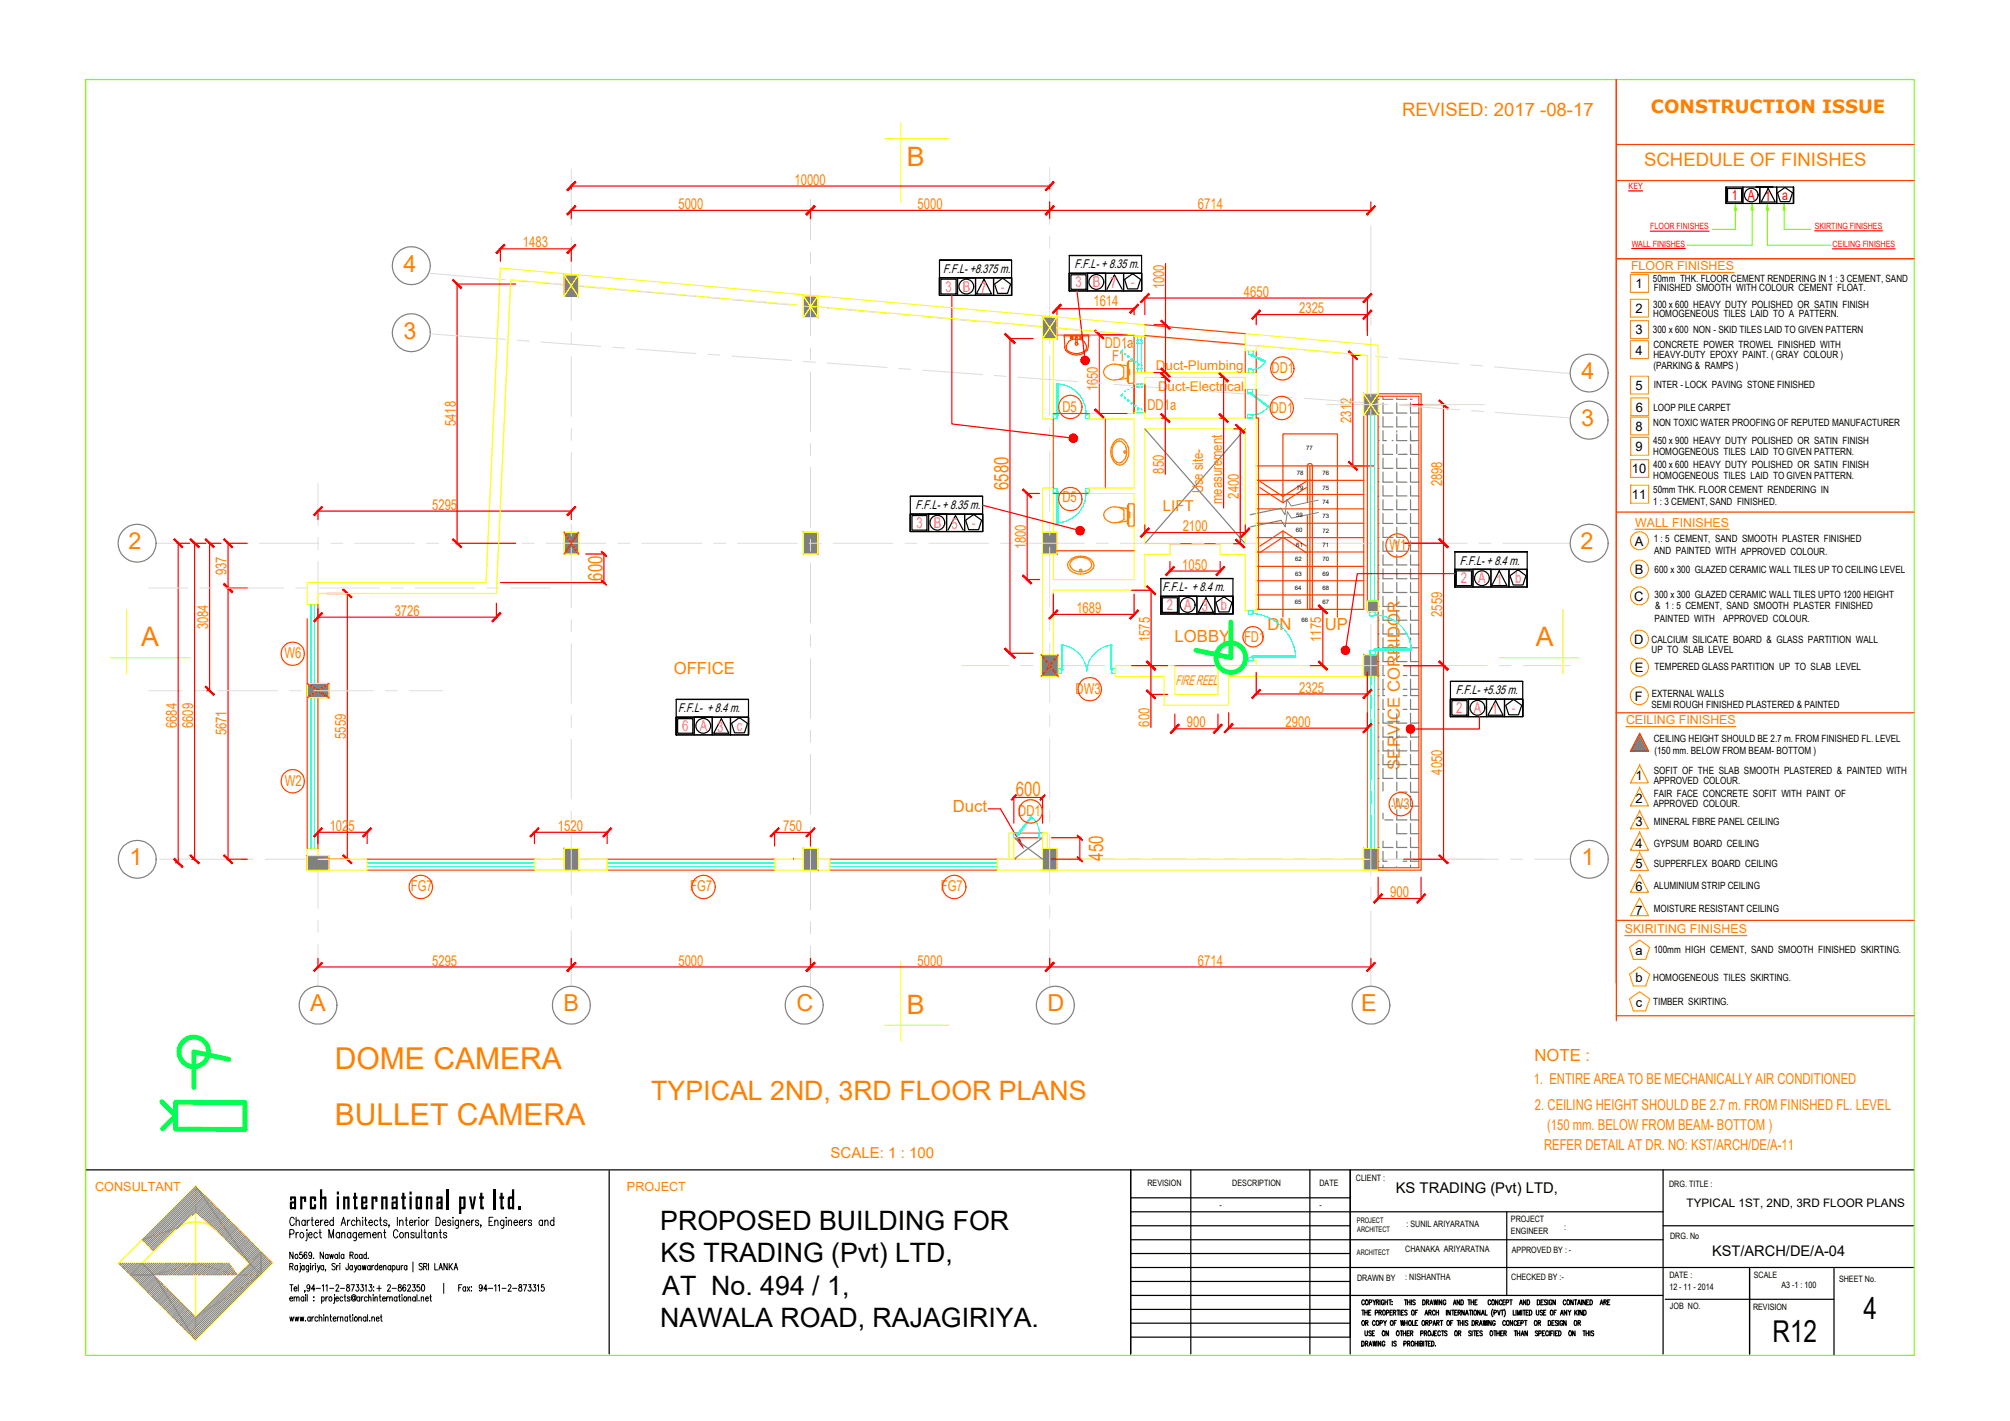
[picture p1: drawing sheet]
<svg xmlns="http://www.w3.org/2000/svg" width="420mm" height="297mm" viewBox="0 0 420 297" stroke-linecap="round" stroke-linejoin="round" font-family="sans-serif">
<defs><g id="words">
<g font-size="6.3" fill="#ff7f00">
<text x="70" y="223.4">DOME CAMERA</text>
<text x="70" y="235.1">BULLET CAMERA</text>
</g>
<g font-size="6.3">
<text x="389.6" y="275.8">4</text>
<text x="370.5" y="280.5">R12</text>
</g>
<g font-size="5.6" fill="#ff7f00">
<text x="189.5" y="34.7">B</text>
<text x="29.5" y="135.1">A</text>
<text x="321.1" y="135.1">A</text>
<text x="189.5" y="211.9">B</text>
<text x="136.1" y="229.9">TYPICAL 2ND, 3RD FLOOR PLANS</text>
</g>
<g font-size="5.6">
<text x="138" y="257.2">PROPOSED BUILDING FOR</text>
<text x="138" y="263.9">KS TRADING (Pvt) LTD,</text>
<text x="138.4" y="270.7">AT No. 494 / 1,</text>
<text x="138" y="277.4">NAWALA ROAD, RAJAGIRIYA.</text>
</g>
<text font-size="5.5" x="60.4" y="252.8">arch international pvt ltd.</text>
<g font-size="4.9" fill="#ff7f00">
<text x="84.4" y="56.8">4</text>
<text x="84.4" y="70.9">3</text>
<text x="330.6" y="79.3">4</text>
<text x="330.5" y="89.1">3</text>
<text x="26.8" y="114.8">2</text>
<text x="330.4" y="114.8">2</text>
<text x="27.1" y="180.9">1</text>
<text x="330.6" y="180.9">1</text>
<text x="64.9" y="211.4">A</text>
<text x="117.8" y="211.4">B</text>
<text x="166.5" y="211.4">C</text>
<text x="219" y="211.4">D</text>
<text x="284.6" y="211.4">E</text>
</g>
<g font-size="4.2" fill="#ff7f00">
<text x="210.8" y="102.4" transform="rotate(-90 210.8 102.4)">6580</text>
<text x="125.9" y="121.4" transform="rotate(-90 125.9 121.4)">600</text>
<text x="212.3" y="166.4">600</text>
<text x="230.6" y="179.9" transform="rotate(-90 230.6 179.9)">450</text>
</g>
<g font-size="3.9" fill="#ff7f00">
<text x="293.1" y="24.2">REVISED: 2017 -08-17</text>
<text x="343.7" y="34.6">SCHEDULE OF FINISHES</text>
</g>
<text font-size="3.8" fill="#ff7f00" x="345.1" y="23.7">CONSTRUCTION ISSUE</text>
<g font-size="3.5" fill="#ff7f00">
<text x="264.9" y="131.6">DN</text>
<text x="276.9" y="131.6">UP</text>
<text x="245.5" y="134.1">LOBBY</text>
<text x="140.8" y="140.8">OFFICE</text>
<text x="292.6" y="160.9" transform="rotate(-90 292.6 160.9)">SERVICE CORRIDOR</text>
<text x="199.2" y="169.7">Duct</text>
<text x="320.8" y="221.7">NOTE :</text>
</g>
<g font-size="3.2" fill="#f0f">
<text x="197.6" y="60.9">3</text>
<text x="201.3" y="60.9">B</text>
<text x="205" y="61.2">7</text>
<text x="209.2" y="60.9">-</text>
<text x="224.8" y="60">3</text>
<text x="228.4" y="60">B</text>
<text x="232.2" y="60.3">7</text>
<text x="236.4" y="60">-</text>
<text x="191.6" y="110.3">3</text>
<text x="195.2" y="110.3">B</text>
<text x="198.9" y="110.6">5</text>
<text x="203.2" y="110.3">-</text>
<text x="305.4" y="121.9">2</text>
<text x="309" y="121.9">A</text>
<text x="312.7" y="122.2">1</text>
<text x="316.7" y="121.9">b</text>
<text x="243.9" y="127.5">2</text>
<text x="247.5" y="127.5">A</text>
<text x="251.2" y="127.8">3</text>
<text x="255.2" y="127.5">b</text>
<text x="304.4" y="149">2</text>
<text x="308.1" y="149">A</text>
<text x="311.8" y="149.3">1</text>
<text x="316" y="149">-</text>
<text x="142.6" y="152.8">6</text>
<text x="146.3" y="152.8">A</text>
<text x="149.9" y="153.1">3</text>
<text x="154" y="152.8">c</text>
</g>
<g font-size="3.1" fill="#ff7f00">
<text x="166.1" y="38.6">10000</text>
<text x="141.8" y="43.7">5000</text>
<text x="191.8" y="43.7">5000</text>
<text x="250.4" y="43.7">6714</text>
<text x="109.3" y="51.7">1483</text>
<text x="228.6" y="63.9">1614</text>
<text x="243.3" y="60.5" transform="rotate(-90 243.3 60.5)">1000</text>
<text x="260" y="62">4650</text>
<text x="271.6" y="65.5">2325</text>
<text x="230.9" y="72.8">DD1a</text>
<text x="232.5" y="75.6">F1</text>
<text x="229.5" y="81.8" transform="rotate(-90 229.5 81.8)">1650</text>
<text x="265.8" y="78">DD1</text>
<text x="95.2" y="89.1" transform="rotate(-90 95.2 89.1)">5418</text>
<text x="222.1" y="86">D5</text>
<text x="239.9" y="85.7">DD1a</text>
<text x="265.6" y="86.3">DD1</text>
<text x="282.5" y="88.4" transform="rotate(-90 282.5 88.4)">2312</text>
<text x="243.3" y="99" transform="rotate(-90 243.3 99)">850</text>
<text x="301.5" y="101.7" transform="rotate(-90 301.5 101.7)">2898</text>
<text x="90.3" y="106.5">5295</text>
<text x="222.1" y="104.9">D5</text>
<text x="243.1" y="106.9">LIFT</text>
<text x="251.5" y="103.2" transform="rotate(-90 251.5 103.2)">Use site-</text>
<text x="255.5" y="105.3" transform="rotate(-90 255.5 105.3)">measurement</text>
<text x="259" y="104.3" transform="rotate(-90 259 104.3)">2400</text>
<text x="247.2" y="111">2100</text>
<text x="214.4" y="114.8" transform="rotate(-90 214.4 114.8)">1800</text>
<text x="247.1" y="119.1">1050</text>
<text x="290.4" y="115">W1</text>
<text x="47.4" y="120.2" transform="rotate(-90 47.4 120.2)">937</text>
<text x="43.5" y="131.6" transform="rotate(-90 43.5 131.6)">3084</text>
<text x="82.5" y="128.7">3726</text>
<text x="225" y="128.1">1689</text>
<text x="301.5" y="128.9" transform="rotate(-90 301.5 128.9)">2559</text>
<text x="59.5" y="137.6">W6</text>
<text x="240.3" y="134.2" transform="rotate(-90 240.3 134.2)">1575</text>
<text x="260.1" y="134.1">FD1</text>
<text x="276.1" y="134.2" transform="rotate(-90 276.1 134.2)">1175</text>
<text x="224.8" y="145">DW3</text>
<text x="271.6" y="144.8">2325</text>
<text x="37" y="152.2" transform="rotate(-90 37 152.2)">6684</text>
<text x="40.4" y="152.2" transform="rotate(-90 40.4 152.2)">6609</text>
<text x="47.4" y="153.7" transform="rotate(-90 47.4 153.7)">5671</text>
<text x="72.3" y="154.5" transform="rotate(-90 72.3 154.5)">5559</text>
<text x="240.3" y="151.9" transform="rotate(-90 240.3 151.9)">600</text>
<text x="248.1" y="152">900</text>
<text x="268.7" y="151.9">2900</text>
<text x="301.5" y="162" transform="rotate(-90 301.5 162)">4050</text>
<text x="59.5" y="164.3">W2</text>
<text x="68.9" y="173.7">1025</text>
<text x="116.6" y="173.7">1520</text>
<text x="163.7" y="173.7">750</text>
<text x="212.9" y="170.5">DD1</text>
<text x="291.1" y="169.1">W3</text>
<text x="85.9" y="186.3">FG7</text>
<text x="144.3" y="186.3">FG7</text>
<text x="196.7" y="186.3">FG7</text>
<text x="290.6" y="187.5">900</text>
<text x="90.3" y="201.8">5295</text>
<text x="141.8" y="201.8">5000</text>
<text x="191.8" y="201.8">5000</text>
<text x="250.4" y="201.8">6714</text>
<text x="320.6" y="226.7">1. ENTIRE AREA TO BE MECHANICALLY AIR CONDITIONED</text>
<text x="320.9" y="232">2. CEILING HEIGHT SHOULD BE 2.7 m. FROM FINISHED FL. LEVEL</text>
<text x="323.4" y="236.2">(150 mm. BELOW FROM BEAM- BOTTOM )</text>
<text x="173.6" y="242">SCALE: 1 : 100</text>
<text x="322.7" y="240.4">REFER DETAIL AT DR. NO: KST/ARCH/DE/A-11</text>
</g>
<g font-size="3.1">
<text x="291.8" y="249.5">KS TRADING (Pvt) LTD,</text>
<text x="357.9" y="262.5">KST/ARCH/DE/A-04</text>
</g>
<g font-size="2.9" fill="#f00">
<text x="362" y="41.8">1</text>
<text x="365.4" y="41.8">A</text>
<text x="372.5" y="41.8">a</text>
<text x="368.9" y="42">1</text>
</g>
<text font-size="2.9" fill="#ff7f00" x="245.7" y="143.3">FIRE REEL</text>
<g font-size="2.8" fill="#ff7f00">
<text x="241.6" y="77.3">Duct-Plumbing</text>
<text x="242.1" y="81.8">Duct-Electrical</text>
</g>
<g font-size="2.7">
<text x="341.8" y="65.4">2</text>
<text x="341.8" y="60.3">1</text>
<text x="341.8" y="69.9">3</text>
<text x="341.8" y="74.1">4</text>
<text x="341.8" y="81.5">5</text>
<text x="341.9" y="86">6</text>
<text x="341.9" y="90.1">8</text>
<text x="341.9" y="94.3">9</text>
<text x="341.1" y="99">10</text>
<text x="341.1" y="104.3">11</text>
<text x="341.7" y="114.1">A</text>
<text x="341.6" y="125.6">C</text>
<text x="341.7" y="120">B</text>
<text x="341.6" y="134.7">D</text>
<text x="341.7" y="140.5">E</text>
<text x="341.8" y="146.5">F</text>
<text x="341.8" y="167.9">2</text>
<text x="341.8" y="163.1">1</text>
<text x="341.8" y="172.7">3</text>
<text x="341.8" y="177.2">4</text>
<text x="341.8" y="181.4">5</text>
<text x="341.8" y="186.3">6</text>
<text x="341.8" y="191.2">7</text>
<text x="341.8" y="199.7">a</text>
<text x="341.8" y="205.3">b</text>
<text x="341.9" y="210.5">c</text>
</g>
<g font-size="2.6">
<text x="197.1" y="57.1">F.F.L- +8.375 m.</text>
<text x="224.6" y="56.1">F.F.L- + 8.35 m.</text>
<text x="191.4" y="106.4">F.F.L- + 8.35 m.</text>
<text x="305.2" y="118">F.F.L- + 8.4 m.</text>
<text x="243" y="123.6">F.F.L- + 8.4 m.</text>
<text x="141.7" y="148.9">F.F.L- + 8.4 m.</text>
<text x="304.3" y="145.1">F.F.L- +5.35 m.</text>
</g>
<g font-size="2.6" fill="#ff7f00">
<text x="341" y="56.4">FLOOR FINISHES</text>
<text x="341.8" y="110.1">WALL FINISHES</text>
<text x="339.9" y="151.3">CEILING FINISHES</text>
<text x="339.6" y="195">SKIRITING FINISHES</text>
<text x="19.9" y="248.9">CONSULTANT</text>
<text x="131.1" y="248.9">PROJECT</text>
</g>
<text font-size="2.4" x="352.6" y="252.2">TYPICAL 1ST, 2ND, 3RD FLOOR PLANS</text>
<g font-size="2.1">
<text x="345.5" y="59">50mm THK. FLOOR CEMENT RENDERING IN 1 : 3 CEMENT, SAND</text>
<text x="345.6" y="64.3">300 x 600 HEAVY DUTY POLISHED OR SATIN FINISH</text>
<text x="345.7" y="60.9">FINISHED SMOOTH WITH COLOUR CEMENT FLOAT.</text>
<text x="345.5" y="69.5">300 x 600 NON - SKID TILES LAID TO GIVEN PATTERN</text>
<text x="345.6" y="66.4">HOMOGENEOUS TILES LAID TO A PATTERN.</text>
<text x="345.6" y="72.7">CONCRETE POWER TROWEL FINISHED WITH</text>
<text x="345.6" y="77.2">(PARKING &amp; RAMPS )</text>
<text x="345.6" y="74.7">HEAVY-DUTY EPOXY PAINT. ( GRAY COLOUR )</text>
<text x="345.7" y="81.1">INTER - LOCK PAVING STONE FINISHED</text>
<text x="345.6" y="89.1">NON TOXIC WATER PROOFING OF REPUTED MANUFACTURER</text>
<text x="345.6" y="85.9">LOOP PILE CARPET</text>
<text x="345.6" y="92.7">450 x 900 HEAVY DUTY POLISHED OR SATIN FINISH</text>
<text x="345.6" y="95.1">HOMOGENEOUS TILES LAID TO GIVEN PATTERN.</text>
<text x="345.6" y="97.8">400 x 600 HEAVY DUTY POLISHED OR SATIN FINISH</text>
<text x="345.6" y="100.1">HOMOGENEOUS TILES LAID TO GIVEN PATTERN.</text>
<text x="345.6" y="103.2">50mm THK. FLOOR CEMENT RENDERING IN</text>
<text x="345.6" y="105.5">1 : 3 CEMENT, SAND FINISHED.</text>
<text x="345.7" y="113.2">1 : 5 CEMENT, SAND SMOOTH PLASTER FINISHED</text>
<text x="345.8" y="115.9">AND PAINTED WITH APPROVED COLOUR.</text>
<text x="345.9" y="119.9">600 x 300 GLAZED CERAMIC WALL TILES UP TO CEILING LEVEL</text>
<text x="345.9" y="125">300 x 300 GLAZED CERAMIC WALL TILES UPTO 1200 HEIGHT</text>
<text x="345.8" y="130">PAINTED WITH</text>
<text x="346" y="127.4">&amp; 1 : 5 CEMENT, SAND SMOOTH PLASTER FINISHED</text>
<text x="360.2" y="130.1">APPROVED COLOUR.</text>
<text x="345.2" y="134.4">CALCIUM SILICATE BOARD &amp; GLASS PARTITION WALL</text>
<text x="345.2" y="136.5">UP TO SLAB LEVEL</text>
<text x="345.9" y="140.1">TEMPERED GLASS PARTITION UP TO SLAB LEVEL</text>
<text x="345.2" y="147.9">SEMI ROUGH FINISHED PLASTERED &amp; PAINTED</text>
<text x="345.3" y="145.8">EXTERNAL WALLS</text>
<text x="345.7" y="155.1">CEILING HEIGHT SHOULD BE 2.7 m. FROM FINISHED FL. LEVEL</text>
<text x="345.7" y="161.8">SOFIT OF THE SLAB SMOOTH PLASTERED &amp; PAINTED WITH</text>
<text x="345.8" y="157.7">(150 mm. BELOW FROM BEAM- BOTTOM )</text>
<text x="345.7" y="166.7">FAIR FACE CONCRETE SOFIT WITH PAINT OF</text>
<text x="345.7" y="163.9">APPROVED COLOUR.</text>
<text x="345.6" y="168.8">APPROVED COLOUR.</text>
<text x="345.7" y="172.5">MINERAL FIBRE PANEL CEILING</text>
<text x="345.7" y="177">GYPSUM BOARD CEILING</text>
<text x="345.7" y="181.2">SUPPERFLEX BOARD CEILING</text>
<text x="345.7" y="185.7">ALUMINIUM STRIP CEILING</text>
<text x="345.7" y="190.7">MOISTURE RESISTANT CEILING</text>
<text x="345.7" y="199.3">100mm HIGH CEMENT, SAND SMOOTH FINISHED SKIRTING.</text>
<text x="345.6" y="205">HOMOGENEOUS TILES SKIRTING.</text>
<text x="345.6" y="210.1">TIMBER SKIRTING.</text>
</g>
<g font-size="1.8" fill="#f00">
<text x="340.4" y="39.5">KEY</text>
<text x="345" y="47.9">FLOOR FINISHES</text>
<text x="379.3" y="47.9">SKIRTING FINISHES</text>
<text x="341.1" y="51.5">WALL FINISHES</text>
<text x="383.1" y="51.6">CEILING FINISHES</text>
</g>
<g font-size="1.8">
<text x="239.9" y="247.9">REVISION</text>
<text x="257.6" y="247.9">DESCRIPTION</text>
<text x="275.8" y="247.9">DATE</text>
<text x="283.4" y="246.9">CLIENT :</text>
<text x="348.9" y="248.1">DRG. TITLE :</text>
<text x="254.9" y="252.5">-</text>
<text x="275.8" y="252.5">-</text>
<text x="294" y="256.6">: SUNIL ARIYARATNA</text>
<text x="315.8" y="255.4">PROJECT</text>
<text x="326.9" y="257.1">:</text>
<text x="293.8" y="261.8">CHANAKA ARIYARATNA</text>
<text x="315.8" y="258">ENGINEER</text>
<text x="316" y="261.9">APPROVED BY : -</text>
<text x="349.1" y="258.9">DRG. No</text>
<text x="283.7" y="267.8">DRAWN BY</text>
<text x="293.8" y="267.6">: NISHANTHA</text>
<text x="315.9" y="267.6">CHECKED BY :-</text>
<text x="349" y="267.1">DATE :</text>
<text x="349" y="269.6">12 - 11 - 2014</text>
<text x="366.6" y="267.1">SCALE</text>
<text x="372.4" y="269.2">A3 -1 : 100</text>
<text x="384.4" y="267.9">SHEET No.</text>
<text x="349.1" y="273.6">JOB NO.</text>
<text x="366.4" y="273.8">REVISION</text>
</g>
<g font-size="1.6">
<text x="283.6" y="255.7">PROJECT</text>
<text x="283.7" y="257.6">ARCHITECT</text>
<text x="283.6" y="262.3">ARCHITECT</text>
</g>
<g font-size="1.3">
<text x="273" y="94.1">77</text>
<text x="271.1" y="99.3">78</text>
<text x="276.4" y="99.3">76</text>
<text x="271.1" y="102.3">79</text>
<text x="276.4" y="102.3">75</text>
<text x="276.4" y="105.4">74</text>
<text x="270.9" y="111.3">60</text>
<text x="270.9" y="108.1">59</text>
<text x="276.4" y="111.3">72</text>
<text x="276.4" y="108.4">73</text>
<text x="270.8" y="117.2">62</text>
<text x="271" y="114.2">61</text>
<text x="276.4" y="114.3">71</text>
<text x="276.4" y="117.3">70</text>
<text x="270.7" y="123.4">64</text>
<text x="270.8" y="120.3">63</text>
<text x="276.4" y="120.3">69</text>
<text x="276.4" y="123.3">68</text>
<text x="270.7" y="126.4">65</text>
<text x="272.1" y="129.9">66</text>
<text x="276.4" y="126.4">67</text>
</g>
</g></defs>
<!-- layer: A-HATCH -->
<g fill="#808080" stroke="#808080" stroke-width=".21">
<path d="M167.9 61.9l3 4.5v-4.5zM167.9 61.9l3 4.5h-3z"/>
<path d="M117.9 111.3l3 4.5v-4.5zM117.9 111.3l3 4.5h-3z"/>
<path d="M217.9 177.4l3 4.5v-4.5zM217.9 177.4l3 4.5h-3z"/>
<path d="M285.1 177.4l3 4.5v-4.5zM285.1 177.4l3 4.5h-3z"/>
<path d="M167.9 177.4l3 4.5v-4.5zM167.9 177.4l3 4.5h-3z"/>
<path d="M117.9 177.4l3 4.5v-4.5zM117.9 177.4l3 4.5h-3z"/>
<path d="M167.9 111.3l3 4.5v-4.5zM167.9 111.3l3 4.5h-3z"/>
<path d="M217.9 111.3l3 4.5v-4.5zM217.9 111.3l3 4.5h-3z"/>
<path d="M285.1 136.9l3 4.5v-4.5zM285.1 136.9l3 4.5h-3z"/>
<path d="M217.9 66.3l3 4.5v-4.5zM217.9 66.3l3 4.5h-3z"/>
<path d="M285.1 82.3l3 4.5v-4.5zM285.1 82.3l3 4.5v-4.5zM285.1 82.3l3 4.5h-3zM285.1 82.3l3 4.5h-3z"/>
<path d="M64.2 178.9l4.5 3v-3zM64.2 178.9l4.5 3h-4.5z"/>
<path d="M217.9 66.3l3 4.5v-4.5zM217.9 66.3l3 4.5h-3z"/>
<path d="M117.9 57.5l3 4.5v-4.5zM117.9 57.5l3 4.5h-3z"/>
<path d="M64.2 142.9l4.5 3v-3zM64.2 142.9l4.5 3h-4.5z"/>
<path d="M285.8 125.6l2.3 2.3v-2.3zM285.8 125.6l2.3 2.3h-2.3z"/>
</g>
<!-- layer: A-WALL-1 -->
<path d="M220.9 70h16.2M285.8 141.4v36M288.1 141.4v40.5M165.9 179.6h.1M211.9 175.1h6M211.9 174.1h6M212.3 179.6h.1" fill="none" stroke="#ff3f00" stroke-width=".21"/>
<!-- layer: A-DIM-1 -->
<g fill="none" stroke="#f00" stroke-width=".25">
<path d="M119.2 38.9h100.5M119.4 38.6v.9M219.4 38.6v.9M95.3 59.4h12.5M95.5 59.1v54.7M104.4 52h15.3M104.6 51.8v2.8M119.2 44h167.6M119.4 43.7v2M119.4 51.8v2.8M169.4 43.7v2M219.4 42.2v3.5"/>
<path d="M243.6 55.1v23M286.6 42.2v2M220.7 64.5h16.6M220.9 64.3v1.5M237.1 64.3v1.5M239.1 62.3h47M239.3 62v3.8M241.2 67.9h2.7M241.2 77.9h2.7M262.3 65.8h23.8M262.6 65.5v2.4M282.5 74.3h1.8"/>
<path d="M282.8 74v23.6M285.8 62v8.1M257.9 89.6h1.6M259.2 89.4v24.5M282.5 97.4h4.8M293.4 84.6h8.6M301.8 84.3v95.6M37 113.6h2.6M37.3 113.3v67.3M40.4 113.6h2.7M40.7 113.3v66.6M43.6 113.6h2.6"/>
<path d="M43.8 113.3v31.3M47.4 113.6h4.3M47.7 113.3v66.6M66.3 106.8h53.4M66.5 106.6v2M95.3 113.6h12.5M119.4 106.6v2M214.5 103.2h2.8M214.7 102.9v18.5M239.1 111.3h21.5M239.3 109.7v1.9M244.3 119.4h11"/>
<path d="M244.6 117.4v2.2M255.1 117.4v2.2M257.9 113.7h1.6M260.3 109.7v1.9M293.4 113.6h8.6M47.4 122.9h4.3M66.3 129h37.7M66.5 127.2v2.1M68.2 124.1h4.7M72.6 123.8v56.1M103.8 126.1v3.2M214.5 121.1h2.8"/>
<path d="M219.9 128.4h17.4M220.2 124.2v4.5M236.6 139.1h7.5M236.6 123.4h4.3M237.1 124.2v4.5M240.6 123.1v28.9M273.9 139.1h2.9M273.9 127.4h2.9M276.5 127.1v12.3M293.4 139.1h8.6M43.2 144.4h.4M240.3 145.1h3.8"/>
<path d="M245.3 152.3h9.5M245.6 149.3v3.3M254.6 149.3v3.3M256.6 152.2h29.5M256.8 149v3.5M262.3 145.1h23.8M262.6 140.5v4.8M285.8 140.5v4.8M285.8 149v3.5M40.1 179.6h.3M47.4 179.6h4.3M66.3 174h10.7"/>
<path d="M66.5 173.8v2.5M68.2 179.6h4.7M76.8 173.8v2.5M111.5 174h15.7M111.7 173.8v2.5M126.9 173.8v2.5M161.7 174h8M161.9 173.8v3.1M169.4 173.8v3.1M293.4 179.6h8.6M36.7 180.4h.3M287.8 187.8h9.5"/>
<path d="M288.1 183.4v4.7M297.1 183.4v4.7M66.3 202.1h220.5M66.5 200.3v2M119.4 200.3v2M169.4 200.3v2M219.4 200.3v2M286.6 200.3v2"/>
</g>
<!-- layer: 0 -->
<g fill="#f00" stroke="#f00" stroke-width=".21">
<path d="M226.8 75.3l.1 .9h-.3z"/>
<path d="M224.4 91.6l.9 .1-.2 .3z"/>
<path d="M294 152l.8 .4h-.8z"/>
<path d="M225.8 110.9l.8 .3-.1 .2z"/>
<path d="M281.3 136l-.2 .8-.3-.1z"/>
<path d="M263.4 64.8l-1.6 1.9 1.7-1.7zM263.4 64.8l-1.6 1.9-.2-.1z"/>
<path d="M286.6 64.8l-1.7 1.8 .1 .1zM286.6 64.8l.2 .2-1.8 1.7z"/>
<path d="M300.8 83.8l1.7 1.7 .2-.2zM300.9 83.6l1.8 1.7-1.9-1.5z"/>
<path d="M300.9 112.6l-.1 .2 1.9 1.5zM300.8 112.8l1.9 1.5-.2 .2z"/>
<path d="M300.8 112.8l1.7 1.7 .2-.2zM300.8 112.8l.1-.2 1.8 1.7z"/>
<path d="M300.9 138.2l-.1 .1 1.9 1.6zM300.8 138.3l1.9 1.6-.2 .2z"/>
<path d="M300.8 138.3l1.7 1.8 .2-.2zM300.9 138.2l1.8 1.7-1.9-1.6z"/>
<path d="M300.9 178.7l-.1 .1 1.9 1.6zM300.8 178.8l1.9 1.6-.2 .2z"/>
<path d="M281.9 73.5l1.7 1.7 .2-.2zM281.9 73.5l.1-.2 1.8 1.7z"/>
<path d="M282 96.4l-.1 .2 1.9 1.6zM281.9 96.6l1.9 1.6-.2 .2z"/>
<path d="M105.4 51.1l-1.6 1.9 1.8-1.7zM103.6 52.8l1.8-1.7-1.6 1.9z"/>
<path d="M118.4 52.8l.3 .2 1.5-1.9zM120.2 51.1l.2 .2-1.7 1.7z"/>
<path d="M245.4 118.4l-1.6 1.9 1.7-1.7zM243.6 120.1l1.8-1.7-1.6 1.9z"/>
<path d="M254.1 120.1l.2 .2 1.6-1.9zM255.9 118.4l.1 .2-1.7 1.7z"/>
<path d="M221.7 63.6l-1.6 1.9 1.8-1.7zM221.7 63.6l-1.6 1.9-.1-.2z"/>
<path d="M236.1 65.3l.2 .2 1.6-1.9zM237.9 63.6l.1 .2-1.7 1.7z"/>
<path d="M240.1 61.3l-1.6 2 1.8-1.8zM240.1 61.3l-1.6 2-.2-.2z"/>
<path d="M286.6 61.3l-1.7 1.8 .1 .2zM286.6 61.3l.2 .2-1.8 1.8z"/>
<path d="M228.8 69.2l1.8 1.7 .2-.2zM228.8 69.2l.2-.2 1.8 1.7z"/>
<path d="M229 85.5l-.2 .2 2 1.5zM228.8 85.7l2 1.5-.2 .2z"/>
<path d="M213.9 120.2l-.2 .1 2 1.6zM213.7 120.3l2 1.6-.2 .2z"/>
<path d="M213.7 102.3l1.8 1.8 .2-.2zM213.7 102.3l.2-.1 1.8 1.7z"/>
<path d="M221 127.5l-1.6 1.9 1.7-1.7zM219.2 129.2l1.8-1.7-1.6 1.9z"/>
<path d="M236.1 129.2l.2 .2 1.6-1.9zM237.9 127.5l.1 .2-1.7 1.7z"/>
<path d="M275.5 126.6l1.8 1.7 .2-.1zM275.5 126.6l.3-.2 1.7 1.8z"/>
<path d="M275.5 138.3l2 1.6-1.7-1.7zM275.5 138.3l2 1.6-.2 .2z"/>
<path d="M257.6 151.2l-1.6 2 1.8-1.7zM257.6 151.2l-1.6 2-.1-.2z"/>
<path d="M286.6 151.2l-1.7 1.8 .1 .2zM286.6 151.2l.2 .3-1.8 1.7z"/>
<path d="M288.8 186.8l-1.5 2 1.8-1.8zM288.8 186.8l-1.5 2-.2-.2z"/>
<path d="M297.9 186.8l-1.8 1.8 .2 .2zM297.9 186.8l.1 .2-1.7 1.8z"/>
<path d="M67.3 105.9l-1.6 1.9 1.7-1.8zM65.5 107.6l1.8-1.7-1.6 1.9z"/>
<path d="M118.4 107.6l.3 .2 1.5-1.9zM120.2 105.9l.2 .1-1.7 1.8z"/>
<path d="M94.6 58.6l1.7 1.8 .2-.3zM94.7 58.4l1.8 1.7-1.9-1.5z"/>
<path d="M94.7 112.6l-.1 .2 1.9 1.5zM94.6 112.8l1.9 1.5-.2 .2z"/>
<path d="M46.7 122.2l1.8 1.7 .1-.2zM46.9 121.9l1.7 1.8-1.9-1.5z"/>
<path d="M46.9 178.7l-.2 .1 1.9 1.6zM46.7 178.8l1.9 1.6-.1 .2z"/>
<path d="M46.7 112.8l1.8 1.7 .1-.2zM46.7 112.8l.2-.2 1.7 1.7z"/>
<path d="M46.9 121.9l-.2 .3 1.9 1.5zM46.7 122.2l1.9 1.5-.1 .2z"/>
<path d="M71.6 123.3l1.8 1.7 .2-.2zM71.6 123.3l.2-.2 1.8 1.7z"/>
<path d="M71.6 178.8l2 1.6-1.8-1.7zM71.6 178.8l2 1.6-.2 .2z"/>
<path d="M67.3 128l-1.6 2 1.7-1.7zM67.3 128l-1.6 2-.2-.2z"/>
<path d="M104.5 128l-1.7 1.8 .2 .2zM104.5 128l.2 .3-1.7 1.7z"/>
<path d="M226.8 75.3l.1 .9 .3-.1zM226.8 75.3l.7 .6-.3 .2zM226.8 75.3l.7 .6 .2-.3z"/>
<path d="M226.8 75.3l.9 .3v-.3zM226.8 75.3l.8-.4 .1 .4zM227.3 74.7l-.5 .6 .8-.4z"/>
<path d="M227 74.5l-.2 .8 .5-.6zM226.7 74.5h.3l-.2 .8zM226.4 74.6l.4 .7-.1-.8z"/>
<path d="M226.1 74.8l.7 .5-.4-.7zM226.1 74.8l.7 .5-.8-.2zM226 75.1l-.1 .4 .9-.2z"/>
<path d="M225.9 75.5l.2 .3 .7-.5zM226.1 75.8l.7-.5-.5 .7zM226.8 75.3l-.5 .7 .3 .2z"/>
<path d="M224.4 91.6l.9 .1-.1-.4zM224.4 91.6l.6-.6 .2 .3zM224.8 90.8l-.4 .8 .6-.6z"/>
<path d="M224.5 90.7l-.1 .9 .4-.8zM224.2 90.7h.3l-.1 .9zM223.8 90.9l.6 .7-.2-.9z"/>
<path d="M223.8 90.9l-.2 .3 .8 .4zM223.6 91.2l.8 .4-.9-.1zM223.5 91.5v.3l.9-.2z"/>
<path d="M223.5 91.8l.2 .3 .7-.5zM223.7 92.1l.7-.5-.5 .8zM224.4 91.6l-.5 .8 .4 .1z"/>
<path d="M224.4 91.6l-.1 .9 .3-.1zM224.4 91.6l.5 .7-.3 .1zM224.4 91.6l.5 .7 .2-.3z"/>
<path d="M294 152.4v.3l.8-.3zM294 152.7l.8-.3-.6 .6zM294.8 152.4l-.6 .6 .3 .2z"/>
<path d="M294.8 152.4l-.3 .8 .3 .1zM294.8 152.4l.3 .8-.3 .1zM294.8 152.4l.3 .8 .3-.2z"/>
<path d="M294.8 152.4l.6 .6 .3-.3zM294.8 152.4h.9v.3zM294.8 152.4h.9v-.4z"/>
<path d="M295.4 151.8l-.6 .6 .9-.4zM295.1 151.6l.3 .2-.6 .6zM294.8 151.5v.9l.3-.8z"/>
<path d="M294.5 151.6l.3 .8v-.9zM294.2 151.8l.3-.2 .3 .8zM294.2 151.8l-.2 .2 .8 .4z"/>
<path d="M212.4 166.1l-.9 1.1 1-1zM211.4 167.1l1-1-.9 1.1z"/>
<path d="M217.4 167.1l.1 .1 .9-1.1zM218.4 166.1l.1 .1-1 1z"/>
<path d="M225.3 179.1l-.1 .1 1.1 .9zM225.2 179.2l1.1 .9-.1 .1z"/>
<path d="M225.2 174.7l1 1 .1-.1zM225.3 174.6l1 1-1.1-.9z"/>
<path d="M120.2 201.2l-1.5 1.9 1.7-1.8zM118.4 202.9l1.8-1.7-1.5 1.9z"/>
<path d="M168.4 202.9l.3 .2 1.5-1.9zM170.2 201.2l.2 .1-1.7 1.8z"/>
<path d="M170.2 201.2l-1.5 1.9 1.7-1.8zM168.4 202.9l1.8-1.7-1.5 1.9z"/>
<path d="M218.5 202.9l.2 .2 1.5-1.9zM220.2 201.2l.2 .1-1.7 1.8z"/>
<path d="M220.2 201.2l-1.5 1.9 1.7-1.8zM220.2 201.2l-1.5 1.9-.2-.2z"/>
<path d="M285.6 202.9l.2 .2 1.6-1.9zM287.4 201.2l.1 .1-1.7 1.8z"/>
<path d="M67.3 201.2l-1.6 1.9 1.7-1.8zM67.3 201.2l-1.6 1.9-.2-.2z"/>
<path d="M118.4 202.9l.3 .2 1.5-1.9zM120.2 201.2l.2 .1-1.7 1.8z"/>
<path d="M220.2 43l-1.5 1.9 1.7-1.7zM220.2 43l-1.5 1.9-.2-.2z"/>
<path d="M285.6 44.7l.2 .2 1.6-1.9zM287.4 43l.1 .2-1.7 1.7z"/>
<path d="M120.2 43l-1.5 1.9 1.7-1.7zM118.4 44.7l1.8-1.7-1.5 1.9z"/>
<path d="M168.4 44.7l.3 .2 1.5-1.9zM170.2 43l.2 .2-1.7 1.7z"/>
<path d="M170.2 43l-1.5 1.9 1.7-1.7zM168.4 44.7l1.8-1.7-1.5 1.9z"/>
<path d="M218.5 44.7l.2 .2 1.5-1.9zM220.2 43l.2 .2-1.7 1.7z"/>
<path d="M120.2 37.9l-1.5 2 1.7-1.8zM120.2 37.9l-1.5 2-.3-.2z"/>
<path d="M220.2 37.9l-1.7 1.8 .2 .2zM220.2 37.9l.2 .2-1.7 1.8z"/>
<path d="M42.9 112.8l1.7 1.7 .2-.2zM42.9 112.8l.2-.2 1.7 1.7z"/>
<path d="M42.9 143.6l1.9 1.5-1.7-1.7zM42.9 143.6l1.9 1.5-.2 .3z"/>
<path d="M39.7 112.8l1.8 1.7 .2-.2zM39.7 112.8l.2-.2 1.8 1.7z"/>
<path d="M39.7 178.8l2 1.6-1.8-1.7zM39.7 178.8l2 1.6-.2 .2z"/>
<path d="M36.3 112.8l1.8 1.7 .1-.2zM36.3 112.8l.2-.2 1.7 1.7z"/>
<path d="M36.5 179.4l-.2 .2 1.9 1.6zM36.3 179.6l1.9 1.6-.1 .1z"/>
<path d="M125.7 115.3l1 1.1 .1-.2zM125.7 115.3h.1l1 .9z"/>
<path d="M125.8 121.2l-.1 .2 1.1 .8zM125.7 121.4l1.1 .8-.1 .1z"/>
<path d="M67.3 173l-1.6 1.9 1.7-1.7zM65.5 174.8l1.8-1.8-1.6 1.9z"/>
<path d="M77.5 173l-1.7 1.8 .1 .1zM77.5 173l.2 .2-1.8 1.7z"/>
<path d="M162.7 173l-1.5 1.9 1.7-1.7zM161 174.8l1.7-1.8-1.5 1.9z"/>
<path d="M168.4 174.8l.3 .1 1.5-1.9zM170.2 173l.2 .2-1.7 1.7z"/>
<path d="M112.5 173l-1.5 1.9 1.7-1.7zM110.7 174.8l1.8-1.8-1.5 1.9z"/>
<path d="M126 174.8l.2 .1 1.5-1.9zM127.7 173l.2 .2-1.7 1.7z"/>
<path d="M225.8 110.9l.8 .3 .1-.4zM225.8 110.9l.7-.4 .2 .3zM226.3 110.2l-.5 .7 .7-.4z"/>
<path d="M226 110.1l-.2 .8 .5-.7zM225.6 110.1h.4l-.2 .8zM225.3 110.2l.5 .7-.2-.8z"/>
<path d="M225.1 110.4l.7 .5-.5-.7zM225.1 110.4l.7 .5-.9-.2zM224.9 110.7v.3l.9-.1z"/>
<path d="M224.9 111l.1 .4 .8-.5zM225 111.4l.8-.5-.5 .7zM225.8 110.9l-.5 .7 .3 .2z"/>
<path d="M225.8 110.9l-.2 .9h.3zM225.8 110.9l.4 .8-.3 .1zM225.8 110.9l.4 .8 .3-.3z"/>
<path d="M239.6 122.6l1.8 1.8 .2-.3zM239.6 122.6l.3-.2 1.7 1.7z"/>
<path d="M239.6 138.3l2 1.6-1.7-1.7zM239.6 138.3l2 1.6-.2 .2z"/>
<path d="M210 69.9l2 2 .2-.2zM210 69.9l.2-.2 2 2z"/>
<path d="M210.2 135.5l-.2 .2 2.2 1.7zM210 135.7l2.2 1.7-.2 .3z"/>
<path d="M246.3 151.4l-1.5 1.9 1.7-1.8zM246.3 151.4l-1.5 1.9-.2-.2z"/>
<path d="M253.6 153.1l.2 .2 1.6-1.9zM255.4 151.4l.1 .1-1.7 1.8z"/>
<path d="M239.6 138.3l1.7 1.8 .3-.2zM239.8 138.2l1.8 1.7-2-1.6z"/>
<path d="M239.8 144.2l-.2 .1 2 1.6zM239.6 144.3l2 1.6-.3 .2z"/>
<path d="M242.7 67.1l1.7 1.8 .2-.2zM242.7 67.1l.1-.2 1.8 1.8z"/>
<path d="M242.8 76.9l-.1 .2 1.9 1.6zM242.7 77.1l1.9 1.6-.2 .2z"/>
<path d="M242.6 78.1l1.8 1.8 .2-.2zM242.6 78.1l.2-.2 1.8 1.8z"/>
<path d="M242.6 86.6l2 1.6-1.8-1.8zM242.6 86.6l2 1.6-.2 .1z"/>
<path d="M254.8 78.1l1.8 1.8 .2-.2zM254.8 78.1l.2-.2 1.8 1.8z"/>
<path d="M254.8 86.6l2 1.6-1.8-1.8zM254.8 86.6l2 1.6-.2 .1z"/>
<path d="M258.3 88.8l1.7 1.8 .2-.2zM258.3 88.8l.1-.1 1.8 1.7z"/>
<path d="M258.3 112.8l1.9 1.6-1.8-1.7zM258.3 112.8l1.9 1.6-.2 .2z"/>
<path d="M240.1 110.3l-1.6 2 1.8-1.7zM240.1 110.3l-1.6 2-.2-.2z"/>
<path d="M261.1 110.3l-1.7 1.8 .1 .2zM261.1 110.3l.2 .3-1.8 1.7z"/>
<path d="M263.4 144.1l-1.6 1.9 1.7-1.7zM263.4 144.1l-1.6 1.9-.2-.1z"/>
<path d="M286.6 144.1l-1.7 1.8 .1 .1zM286.6 144.1l.2 .2-1.8 1.7z"/>
<path d="M281.3 136l-.2 .8h.4zM281.3 136l.5 .6-.3 .2zM281.3 136l.5 .6 .2-.2z"/>
<path d="M281.3 136l.7 .4 .1-.3zM281.3 136l.8-.3v.4zM281.3 136l.8-.3-.2-.2z"/>
<path d="M281.7 135.2l-.4 .8 .6-.5zM281.4 135.1l.3 .1-.4 .8zM281.1 135.1l.2 .9 .1-.9z"/>
<path d="M280.8 135.2l.5 .8-.2-.9zM280.8 135.2l.5 .8-.8-.5zM280.5 135.5l-.1 .3 .9 .2z"/>
<path d="M280.4 135.8v.4l.9-.2zM280.4 136.2l.9-.2-.8 .5zM280.5 136.5l.3 .2 .5-.7z"/>
</g>
<!-- layer: GRID -->
<g fill="none" stroke="#dcdcdc" stroke-width=".21">
<path d="M119.4 35.3v11.8M219.4 35v11.9M89.9 57.1l15.8 1.4M108.2 58.7l2.5 .3M113.2 59.2l12.4 1.1M119.4 49.6v2.5M119.4 54.6v12.4M169.4 41.6v8.6M169.4 52.7v2.5M169.4 57.7v12.5M219.4 49.4v2.5M219.4 54.4v12.5"/>
<path d="M286.6 47.2v15.8M89.9 69.8l15.7 1.1M108.1 71.1l2.5 .2M113.1 71.5l12.5 .9M119.4 69.5v2.5M119.4 74.6v12.5M128.1 72.6l2.5 .2M128.1 60.5l2.5 .2M133.1 73l12.4 .9M133.1 60.9l12.4 1.1M148 74.1l2.5 .1M148 62.2l2.5 .3"/>
<path d="M153 74.5l12.4 .8M153 62.7l12.5 1.1M167.9 75.6l2.5 .1M168 64l2.5 .2M169.4 72.7v2.5M169.4 77.7v12.5M172.9 75.9l12.5 .9M173 64.4l12.4 1.1M187.9 65.7l2.5 .2M187.9 77l2.5 .2M192.9 66.2l12.4 1.1M192.9 77.4l12.5 .9"/>
<path d="M207.8 67.5l2.5 .2M207.9 78.5l2.4 .2M212.8 67.9l12.5 1.1M212.8 78.9l12.5 .9M219.4 69.4v2.5M219.4 74.4v12.5M227.8 69.2l2.5 .3M227.8 80l2.5 .1M232.7 69.7l12.5 1.1M247.7 71l2.4 .2M252.6 71.4l12.5 1.1M267.6 72.8l2.5 .2"/>
<path d="M272.6 73.2l12.4 1.1M286.6 65.5v2.5M286.6 70.5v12.5M287.5 74.5l2.5 .2M292.5 75l12.4 1.1M307.4 76.3l2.5 .2M312.4 76.7l15.8 1.4M119.4 89.6v2.5M119.4 94.6v12.4M169.4 92.7v2.5M169.4 97.7v12.5M219.4 89.4v2.4"/>
<path d="M219.4 94.4v12.5M232.8 80.3l12.4 1M247.7 81.4l2.5 .2M252.7 81.8l12.5 .9M267.7 82.9l2.5 .2M272.7 83.3l12.4 .9M277.2 84.6h12.8M286.6 85.5v2.5M286.6 90.5v12.5M287.6 84.4l2.5 .2M292.5 84.6h2.5M292.6 84.7l12.5 1"/>
<path d="M297.5 84.6h12.8M307.6 85.8l2.4 .2M312.5 86.2l15.8 1.2M32.6 113.6h14.1M49.1 113.6h2.6M54.2 113.6h12.5M66.5 101v8.8M66.5 112.3v2.6M66.5 117.4v12.5M69.2 113.6h2.5M74.2 113.6h12.5M89.2 113.6h2.5"/>
<path d="M94.1 113.6h12.6M109.2 113.6h2.5M114.2 113.6h12.5M119.4 109.5v2.5M119.4 114.5v12.6M129.2 113.6h2.5M134.2 113.6h12.5M149.2 113.6h2.5M154.2 113.6h12.5M169.2 113.6h2.5M169.4 112.7v2.5M169.4 117.7v12.5"/>
<path d="M174.2 113.6h12.4M189.2 113.6h2.5M194.2 113.6h12.5M209.2 113.6h2.5M214.2 113.6h12.5M219.4 109.4v2.5M219.4 114.4v12.5M229.2 113.6h2.4M234.2 113.6h12.5M249.2 113.6h2.5M254.2 113.6h12.5M269.2 113.6h2.5"/>
<path d="M274.2 113.6h12.5M286.6 105.5v2.5M286.6 110.5v12.5M289.2 113.6h2.5M294.2 113.6h12.5M309.2 113.6h2.5M314.2 113.6h14M31.1 122.9h8.2M41.8 122.9h2.5M46.8 122.9h12.5M61.8 122.9h2.5M66.5 132.4v2.5"/>
<path d="M66.5 137.4v12.4M66.8 122.9h12.5M81.8 122.9h2.5M86.8 122.9h12.5M101.8 122.9h2.5M106.8 122.9h8.1M119.4 129.6v2.5M119.4 134.6v12.5M169.4 132.7v2.5M169.4 137.7v12.5M201.1 139.1h9.8M213.4 139.1h2.5"/>
<path d="M218.4 139.1h12.5M219.4 129.4v2.5M219.4 134.4v12.5M233.4 139.1h2.5M238.4 139.1h12.5M253.4 139.1h2.5M258.4 139.1h12.5M273.4 139.1h2.5M278.4 139.1h12.5M286.6 125.5v2.5M286.6 130.5v12.5M293.4 139.1h2.5"/>
<path d="M298.4 139.1h12.5M313.4 139.1h2.5M318.4 139.1h9.8M31.1 144.4h7M40.6 144.4h2.5M45.6 144.4h12.4M60.5 144.4h2.5M65.6 144.4h12.5M66.5 152.3v2.5M66.5 157.3v12.6M80.6 144.4h2.5M85.6 144.4h6.9"/>
<path d="M119.4 149.5v2.5M119.4 154.5v12.5M169.4 152.7v2.5M169.4 157.7v12.5M219.4 149.4v2.5M219.4 154.4v12.5M286.6 145.5v2.5M286.6 150.5v12.5M33.4 179.6h14.6M50.5 179.6h2.5M55.5 179.6h12.4M66.5 172.4v2.5"/>
<path d="M66.5 177.4v12.5M70.4 179.6h2.6M75.5 179.6h12.5M90.5 179.6h2.5M95.5 179.6h12.5M110.4 179.6h2.5M115.4 179.6h12.6M119.4 169.5v2.5M119.4 174.5v12.6M130.5 179.6h2.5M135.5 179.6h12.5M150.5 179.6h2.5"/>
<path d="M155.4 179.6h17.9M169.4 172.7v2.5M169.4 177.7v12.5M175.5 179.6h17.8M195.5 179.6h17.8M215.5 179.6h17.8M219.4 169.4v2.5M219.4 174.4v12.4M235.5 179.6h17.8M255.5 179.6h17.8M275.5 179.6h17.8M286.6 165.5v2.5"/>
<path d="M286.6 170.5v12.5M295.4 179.6h17.9M315.8 179.6h2.5M320.8 179.6h7.4M66.5 192.3v2.5M66.5 197.3v9M119.4 189.6v2.5M119.4 194.5v11.8M169.4 192.7v2.5M169.4 197.7v8.6M219.4 189.3v2.5M219.4 194.3v12"/>
<path d="M286.6 185.4v2.6M286.6 190.5v15.8"/>
</g>
<!-- layer: A-WALL-2 -->
<g fill="none" stroke="#ff0" stroke-width=".21">
<path d="M185 29h13.4M188.3 25.6v16.8M104.6 56l134.7 11.9v2.4h-2.2v-.3l-16.2-1.5M106.8 58.5l59.8 5.2M117.9 57.5h3v4.5h-3zM167.9 61.9h3v4.5h-3zM169.6 64l48.3 4.3M217.9 66.3h3v4.5h-3zM220.2 68.5v19.1h-2.3v-16.8M237.1 80.2h2.2v-1.3h21v2.5h2.3v-3.5l-25.5-.1v3.6M285.1 82.3h3v4.5h-3zM285.8 82.3v-8l-23.2-2.1v1.2h-2.3v-3.6l27.8 2.4v10.1"/>
<path d="M117.9 111.3h3v4.5h-3zM167.9 111.3h3v4.5h-3zM217.9 111.3h3v4.5h-3zM220.2 115.8v5.3h16.9v-17.9h-9.4v-1.2h9.4v-14.4h-9.4v-1.2h9.4v-.1h2.2v1.1h23.3v40.2M220.2 111.3v-9.3h-2.3v34.9M23.1 137.5h16.7M26.5 127.4v13.4M64.2 121.8v4.6M66.5 124.1v2.3M217.7 136.9h3.5v4.5h-3.5zM260.3 127.6v-11.7h-5.2v-2.2h5.2v-24.1h-21v24.1h5.3v2.2h-5.3v7.5h-19.1v13.5M260.3 138.1v1h-5.7v6h-9v-6h-12.4v2.3h10.1v6h13.5v-6h28.3"/>
<path d="M262.6 138.1v1h22.5M285.1 136.9h3v4.5h-3zM285.8 125.6h2.3v2.3h-2.3zM288.1 136.9v4.5M313.4 137.5h16.7M326.7 127.4v13.4M64.2 142.9h4.5v3h-4.5zM64.2 178.9h4.5v3h-4.5zM64.2 177.4v4.5M66.5 177.4v2.2M76.8 179.6v2.3h-8.1M111.7 179.6v2.3"/>
<path d="M117.1 179.6h.8M117.9 177.4h3v4.5h-3zM161.9 179.6h11.5M167.9 177.4h3v4.5h-3zM217.9 177.4h3v4.5h-3zM220.9 179.6h65.4M285.1 177.4h3v4.5h-3zM111.7 181.9v-2.3v2.3M126.9 181.9v-2.3v2.3M161.9 181.9h11.5M173.4 181.9v-2.3v2.3M208.4 181.9h80.9"/>
<path d="M185 214.3h13.4M188.3 200.9v16.8"/>
</g>
<path d="M104.6 56l-3 65.8h-37.4M106.8 58.5l-3 65.6h-37.3M64.2 126.4h2.3M64.2 177.4h2.3M66.5 179.6h10.4M111.7 179.6h15.2M161.9 179.6v2.3M210.9 174.1h1M217.9 179.6h-9.5v2.3M217.9 174.1h1M111.7 181.9h15.2" fill="none" stroke="#ff0" stroke-width=".25"/>
<!-- layer: A-WALL-1 -->
<g fill="none" stroke="#ff3f00" stroke-width=".25">
<path d="M222.5 70.2l.1 2.2M222.5 72.4a2.15 2.15 0 0 0 2.5 1.8M222.6 70.2l-.2 .1M222.6 70.2h4.8M223.4 71.4a1.3 1.3 0 0 0 .1 2.1M223.8 70.7v.2l.2-.2 .2 .1v-.1M223.9 70.6l-.1 .1M224.2 70.6l.1 .1M224.2 70.6l.1-.2-.1-.1-.2 .2-.2-.2 .1 .3M224.9 70.9a1.88 1.88 0 0 0-1.5 .5M224.9 70.6v1.1M225.1 70.9a1.88 1.88 0 0 1 1.5 .5"/>
<path d="M225.2 70.6v1.1M225.8 70.5v-.2l.2 .2 .2-.2 .1 .1-.2 .2M225.8 70.5l.1 .1M225.9 70.6l-.1 .1M226.1 70.6l.1 .1M226.2 70.7v.1l-.2-.1-.2 .2v-.2M226.6 73.5a3.1 3.1 0 0 1-3.2 0M226.6 71.4l.5 .9M227.1 72.3a1.08 1.08 0 0 1-.5 1.2M227.4 70.2l.2 .1M227.4 70l.2 .2M227.4 70h-4.8l-.2 .2"/>
<path d="M227.5 72.4a2.15 2.15 0 0 1-2.5 1.8M227.6 70.2l-.1 2.2M237.1 70.3v7.5M239.3 70.3v7.5M239.3 67.9l21 1.9M239.3 70.1l21 1.9M260.3 73.4v4.5M262.6 73.4v4.5M220.2 86.4h7.5M220.2 87.6v14.4M231.1 87.6v14.4M237.1 80.2v6.2"/>
<path d="M239.3 80.2v6.1M260.3 81.4v6M262.6 97.4h22.5M262.6 81.4v6h.5v40M273.8 97.4v30M285.1 84.3v43.1h-22.5M285.8 86.8v41.1M288.1 82.3h9v99.6h-9M288.1 82.8h8.5v98.6h-8.5M288.1 86.8v54.6M117.9 111.3l3 4.5M120.9 111.3l-3 4.5"/>
<path d="M220.2 103.2h7.5M220.9 115.1h16.2M244.6 113.7h10.5M262.6 100.4h22.5M262.6 103.4h22.5M262.6 106.4h22.5M262.6 109.4h22.5M262.6 112.4h22.5M262.6 115.4h22.5M262.6 118.4h22.5M263.4 101.9l4.8 3.2 4.9-3.2M263.4 100.6l4.8 3.2 4.9-3.2"/>
<path d="M263.4 114.2l4.8-3.2 4.9 3.2M263.4 115.5l4.8-3.2 4.9 3.2M268.2 105.1v-14.4h11.4v38.3M268.2 111v18M273.3 105.1v-7.7a.51 .51 0 0 1 .5-.5 .51 .51 0 0 1 .5 .5v30M273.3 107.6v19.8M64.2 129.4v48M66.5 126.4v51M217.7 136.9l3.5 4.5M221.2 136.9l-3.5 4.5M245.6 139.1h9M262.6 121.4h22.5"/>
<path d="M262.6 124.4h22.5M64.2 142.9l4.5 3M68.7 142.9l-4.5 3M342.7 153.3l1.9 3.7h-3.8zM76.8 179.6h34.9M126.9 179.6h35M173.4 179.6h35M76.8 181.9h34.9M126.9 181.9h35M173.4 181.9h35"/>
<circle cx="225" cy="70.4" r=".15"/>
<circle cx="225" cy="71.9" r=".28"/>
<circle cx="268" cy="77" r="2.46"/>
<circle cx="223.7" cy="85.1" r="2.45"/>
<circle cx="267.9" cy="85.3" r="2.45"/>
<circle cx="223.7" cy="104.3" r="2.46"/>
<circle cx="292.1" cy="114" r="2.44"/>
<circle cx="61.2" cy="136.7" r="2.45"/>
<circle cx="261.9" cy="133.1" r="2.12"/>
<circle cx="227.8" cy="144.1" r="2.46"/>
<circle cx="61.2" cy="163.3" r="2.44"/>
<circle cx="215.4" cy="169.6" r="2.45"/>
<circle cx="292.8" cy="168.1" r="2.45"/>
<circle cx="88" cy="185.4" r="2.45"/>
<circle cx="147.1" cy="185.4" r="2.45"/>
<circle cx="199.5" cy="185.4" r="2.45"/>
</g>
<!-- layer: A-WINDOW-1 -->
<g fill="none" stroke="#0ff" stroke-width=".25">
<path d="M260.9 77.9v-.8l1.1 .1v.7M260.9 73.4v.8h.8l2.9 1.3M262 73.4v.6h-.3l-.1 .4 2.9 1.3M264.6 75.4a3.2 3.2 0 0 1-2.9 1.8M65 126.4v51M65.7 126.4v51M286.6 141.4v36M287.3 141.4v36M76.8 181.1h34.9M76.8 180.4h34.9M126.9 181.1h35M126.9 180.4h35"/>
<path d="M173.4 181.1h35M173.4 180.4h35"/>
</g>
<!-- layer: A-HATCH -->
<path d="M231.1 70h6M239.3 89.6l21 24.1M260.3 89.6l-21 24.1" fill="none" stroke="#808080" stroke-width=".25"/>
<!-- layer: A_HATCH -->
<g fill="none" stroke="#808080" stroke-width=".25">
<path d="M118.3 62h2.2M288.1 83.5h.2M288.1 86.3h.2M288.1 89.2h.2M288.1 92.1h.2M288.1 95h.2M288.1 97.9h.2M289.1 82.9v.6h2.1M289.1 84.2v2.1h2.1M289.1 87.1v2.1h2.1M289.1 90v2.1h.7M289.1 92.9v2.1h2"/>
<path d="M289.1 95.8v2.1h2.1M289.1 98.7v2.1h2.1M291 92.1h.2M292 83.2v.3h2.1M292 84.2v2.1h2.1M292 87.1v2.1h2.1M292 90v.3M292 90.7v1.4h2.1M292 92.9v1.9M292 95.8v2.1h2.1M292 98.7v2.1h2.1M292.3 95h1.8"/>
<path d="M294.9 83.4l.3 .1M294.9 84.2v2.1h1.7M294.9 87.1v2.1h1.7M294.9 90v2.1h1.7M294.9 92.9v2.1h1.7M294.9 95.8v2.1h1.7M294.9 98.7v2.1h1.7M267.8 106.2l-6.4 1.4M267.8 108.8l-6.4 1.3M288.1 100.8h.2M288.1 103.7h.2M288.1 106.5h.2"/>
<path d="M288.1 109.4h.2M288.1 112.3h.2M288.1 115.2h.2M288.1 118.1h.2M289.1 101.5v2.2h2.1M289.1 104.5v2h2.1M289.1 107.3v2.1h2.1M289.1 110.2v2.1h2.1M289.1 113.1v2.1h2.1M289.1 116v2.1h2.1M289.1 118.9v2.1h2.1M292 101.5v2.2h2.1"/>
<path d="M292 104.5v2h2.1M292 107.3v2.1h2.1M292 110.2v2.1h2.1M292 113.1v2.1h2.1M292 116v2.1h2.1M292 118.9v2.1h2.1M294.9 101.5v2.2h1.7M294.9 104.5v2h1.7M294.9 107.3v2.1h1.7M294.9 110.2v2.1h1.7M294.9 113.1v2.1h1.7M294.9 116v2.1h1.7"/>
<path d="M294.9 118.9v2.1h1.7M288.1 132.5h.2M288.1 135.4h.2M288.1 138.3h.2M288.1 121h.2M288.1 123.9h.2M288.1 126.8h.2M288.1 129.7h.2M289.1 130.4v2.1h2.1M289.1 133.3v2.1h2.1M289.1 136.2v2.1h2.1M289.1 139.1v2.1h.3"/>
<path d="M289.1 121.8v2.1h2.1M289.1 124.7v2.1h2.1M289.1 127.5v2.2h2.1M292 130.4v2.1h2.1M292 133.3v2.1h2.1M292 136.2v2.1h2.1M292 121.8v2.1h2.1M292 124.7v2.1h2.1M292 127.5v2.2h2.1M294.9 130.4v2.1h1.7M294.9 133.3v2.1h1.7M294.9 136.2v2.1h1.7"/>
<path d="M294.9 139.1v2.1h1.7M294.9 121.8v2.1h1.7M294.9 124.7v2.1h1.7M294.9 127.5v2.2h1.7M288.1 141.2h.2M288.1 144.1h.2M288.1 145.4h.2M288.1 148.3h.2M288.1 151.2h.2M288.1 154.1h.2M288.1 157h.2M288.1 159.8h.2"/>
<path d="M289.1 144.1h.3M289.1 142v3.4h.3M289.1 146.2v2.1h.3M289.1 149.1v2.1h2.1M289.1 152v2.1h2.1M289.1 154.8v2.2h2.1M289.1 157.7v2.1h2.1M292 149.2v2h2.1M292 152v2.1h2.1M292 154.8v2.2h2.1M292 157.7v2.1h2.1M293.3 141.2h.8"/>
<path d="M293.3 144.1h.8M293.3 145.4h.8M293.3 148.3h.8M294.9 144.1h1.7M294.9 142v3.4h1.7M294.9 146.2v2.1h1.7M294.9 149.1v2.1h1.7M294.9 152v2.1h1.7M294.9 154.8v2.2h1.7M294.9 157.7v2.1h1.7M288.1 162.7h.2M288.1 177.2h.2"/>
<path d="M289.1 160.6v2.1h2.1M289.1 163.5v1.8M289.1 170v1.2M289.1 175.8v1.4h2.1M289.1 178v2h.8M289.5 171.4h1.7M291 168.5h.2M292 160.6v2.1h2.1M292 163.5v1.8M292 166.9v1.6h2.1M292 169.3v2.1h2.1M292 172.2v2.1h2.1"/>
<path d="M292 175.8v1.4h2.1M292 178v1.4M292.3 165.6h1.8M294.9 160.6v2.1h1.7M294.9 163.5v2.1h1.7M294.9 166.4v2.1h1.7M294.9 169.3v2.1h1.7M294.9 172.2v2.1h1.7M294.9 175.1v2.1h1.7M294.9 178v2h1.7M288.1 180h.2M289.1 180.8v.6"/>
<path d="M292 181.4h.1M293.3 180h.8M294.9 180.8v.6"/>
<circle cx="86" cy="55.5" r="4"/>
<circle cx="86" cy="69.6" r="4"/>
<circle cx="332.2" cy="78" r="4"/>
<circle cx="332.2" cy="87.8" r="4"/>
<circle cx="28.7" cy="113.5" r="4"/>
<circle cx="332.2" cy="113.5" r="4"/>
<circle cx="28.7" cy="179.6" r="4"/>
<circle cx="332.2" cy="179.6" r="4"/>
<circle cx="66.5" cy="210.1" r="4"/>
<circle cx="119.4" cy="210.1" r="4"/>
<circle cx="168.1" cy="210.1" r="4"/>
<circle cx="220.6" cy="210.1" r="4"/>
<circle cx="286.6" cy="210.1" r="4"/>
</g>
<!-- layer: A-WIN-1 -->
<g fill="none" stroke="#0ff" stroke-width=".25">
<path d="M234.4 73.3l.2 .2M234.6 73.1l-.3 .4 .2 .2M234.9 74l.3 .2M235 73.8l.3 .2M235.3 72.5l-.3 .3M235.6 74.5l.3 .2M235.8 74.3l.3 .3M236.1 72.1l-.3 .2M236.3 75.1l.3 .2M236.5 74.9l.3 .2M236.9 71.8l-.3 .1M237 75.6l.3 .2"/>
<path d="M237.2 75.4l.3 .2M237.7 71.6v.1l.4 .1M237.7 76.9v.2h.3M237.7 76.2l.4 .1M237.9 76l.2 .1-.4 .5M238 71.7h-.6M238 71.1h-.3v.1M238.4 71.1h.3v.2M238.5 76.3h.2v.2M238.7 71.6v.2h-.2M238.7 76.9v.2h-.3M220.9 80.3a6.2 6.2 0 0 1 6.1 6.4"/>
<path d="M220.9 80.2v7.3h-.7v-1h.6v.3h.4v-6.6M227.1 86.5h.6v1h-.8zM234.4 82.5l.2 .1M234.6 82.3l-.3 .4 .2 .1M234.9 83.2l.3 .2M235 83l.3 .2M235.3 81.7l-.3 .2M235.6 83.7l.3 .2M235.8 83.5l.3 .2M236.1 81.3l-.3 .1M236.3 84.3l.3 .2M236.5 84.1l.3 .2"/>
<path d="M236.9 81l-.3 .1M237 84.8l.3 .2M237.2 84.6l.3 .2M237.7 80.8v.1l.4 .1M237.7 86.1v.2h.3M237.7 85.3l.4 .2M237.9 85.2l.2 .1-.1 .3h-.3v.2M238 80.9h-.6M238 80.2h-.3v.2M238.4 80.2h.3v.2M238.5 85.5h.2v.2M238.7 80.8v.2h-.2"/>
<path d="M238.7 86v.3h-.3M260.8 86.6l1 .2v.6h-1zM265.2 84.9a4.6 4.6 0 0 1-3.7 1.9M265.2 84.9l-3.7-2.7h-.7v-.8h1v.6h-.3l-.1 .3 3.6 2.8M220.9 109.3v-7.2h-.7v1h.6v-.2h.4v6.4M226.9 102.1h.8v1h-.6zM227 102.8a6.2 6.2 0 0 1-6.1 6.5M221.9 134.8v5.9h-.7v-.9h.6v.2h.4v-5.2M221.9 134.8a6 6 0 0 1 5.3 5.4M232.2 134.8v5.2h.3v-.2h.7v.9h-.8v-5.9a6 6 0 0 0-5.3 5.4M260.9 127.6h1.1v.7l-1.1 .1zM261.7 128.2a9.8 9.8 0 0 1 9.1 9.2h-9.9v.7h1.1v-.6h-.3v-.4h9.1"/>
<path d="M286.3 127.9h1.2v.7l-1.2 .2zM287.2 128.6a7.5 7.5 0 0 1 7.8 7.4M295.1 135.7h-7.9v.4h.3v.8h-1.2v-.9h8.8M215.5 170.7a4.6 4.6 0 0 1 1.8 3.6M215.5 170.7l-2.8 3.7v.7h-.8v-1h.7v.3l.3 .1 2.8-3.7M217.3 174.1h.6v1h-.7z"/>
</g>
<!-- layer: A-WINDOW-1 -->
<path d="M237.8 70.3v7.5M238.6 70.3v7.5M286.6 86.8v41.1M287.3 86.8v41.1M285.8 125.6h2.3" fill="none" stroke="#0ff" stroke-width=".21"/>
<!-- layer: A_HATCH -->
<path d="M275.5 104.5l-5.6 1.3-.9-1.4-.4 3.2-.8-1.4M275.6 107.1l-5.6 1.2-.9-1.3-.5 3.1-.8-1.3" fill="none" stroke="#808080" stroke-width=".21"/>
<!-- layer: A-WALL-2 -->
<path d="M229.5 70h6.1M229.8 69.7v17M229.5 86.4h6.1" fill="none" stroke="#f00" stroke-width=".21"/>
<!-- layer: LY-NEW -->
<path d="M17.9 244.5h382.2M127.3 244.7v38.3M236.3 244.5v38.5v-38.5M282.2 253.3h65.4M282.2 259.2h65.4M282.2 244.5v38.5M315 253.3v17.5M347.6 244.5v38.5M347.6 265h52.5M348.1 271.6h35.3M383.4 265.2v18.1" fill="none" stroke="#000" stroke-width=".25"/>
<g fill="none" stroke="#ff0" stroke-width=".25">
<path d="M29.7 259.2l-4.9 4.9M37.1 256.7l-7.4 2.5M37.2 256.7l-5.1 4.9-2.4-2.4M40.9 247.9l13.7 13.7v4.9l2.4-2.4-2.4-2.5-2.5 2.5 2.5 2.4M40.9 247.9v16.2h7l1.8 2.4h4.9M40.9 247.9l11.2 16.2-6.8-6.9-4.4-3.8-3.7 3.3a6.2 6.2 0 0 1 7.5 0M40.9 247.9l-11.2 11.3M24.8 264.1l2.4 2.4h13.7v-2.4h-11.2M24.8 264.1h4.9M29.7 264.1l-2.5 2.4 13.7 13.7M29.7 264.1l11.2 11.2M32.1 261.6l-2.4 2.5"/>
<path d="M40.9 275.3v4.9M49.7 266.5h-8.8v8.8M49.7 266.5l-8.8-2.4-8.8 2.4 8.8 13.7M49.7 266.5l-8.8 8.8M52.1 264.1l-2.4 2.4M54.6 266.5l-13.7 13.7M54.6 266.5l-13.7 8.8"/>
</g>
<g fill="none" stroke="#808080" stroke-width=".21">
<path d="M41 248l-11.3 11.2M41.1 248.2l-11.2 11.2M41.4 248.4l-11.3 11.2M41.6 248.6l-11.2 11.2M41.8 248.8l-11.2 11.2M42 249l-11.3 11.3M42.2 249.2l-11.3 11.2M42.4 249.4l-11.2 11.2M42.6 249.6l-11.2 11.2M42.8 249.8l-11.3 11.3M43 250l-11.2 11.3M43.2 250.2l-11.2 11.2"/>
<path d="M43.4 250.4l-6.5 6.5M43.6 250.6l-3.4 3.4M43.8 250.8l-2.7 2.8M44 251l-2.7 2.7M44.2 251.2l-2.7 2.7M44.4 251.4l-2.7 2.7M44.6 251.7l-2.6 2.6M44.8 251.8l-2.6 2.7M45 252l-2.6 2.7M45.2 252.3l-2.6 2.6M45.4 252.5l-2.6 2.5M45.6 252.6l-2.6 2.7"/>
<path d="M45.8 252.8l-2.6 2.6M46 253.1l-2.6 2.5M46.2 253.3l-2.6 2.5M46.4 253.4l-2.5 2.6M46.6 253.6l-2.5 2.6M46.8 253.9l-2.5 2.5M47 254.1l-2.5 2.5M47.2 254.2l-2.5 2.5M47.4 254.5l-2.4 2.4M47.6 254.7l-2.4 2.4M47.8 254.9l-2.4 2.4M48 255l-2.4 2.5"/>
<path d="M48.2 255.3l-2.4 2.4M48.4 255.5l-2.4 2.4M48.6 255.7l-2.4 2.4M48.8 255.9l-2.4 2.4M49 256.1l-2.4 2.4M49.2 256.3l-2.4 2.4M49.4 256.5l-2.4 2.4M49.6 256.7l-2.4 2.5M49.8 256.9l-2.4 2.4M50 257.1l-2.4 2.4M50.2 257.3l-2.4 2.4M50.4 257.5l-2.4 2.5"/>
<path d="M50.6 257.7l-2.4 2.4M50.8 257.9l-2.4 2.4M51.1 258.1l-2.5 2.4M51.3 258.3l-2.5 2.5M51.4 258.5l-2.4 2.4M51.6 258.7l-2.4 2.4M51.9 258.9l-2.5 2.5M52.1 259.1l-2.5 2.5M52.2 259.3l-2.4 2.4M52.5 259.5l-2.5 2.4M52.7 259.7l-2.5 2.5M52.9 259.9l-2.5 2.5"/>
<path d="M24.9 264.1h-.1M25.3 264.1l-.3 .3M25.7 264.1l-.5 .4M26.1 264.1l-.7 .6M26.5 264.1l-.8 .9M26.9 264.1l-1.1 1.1M27.3 264.1l-1.3 1.2M27.7 264.1l-1.5 1.4M28.1 264.1l-1.6 1.7M28.5 264.1l-1.9 1.9M28.9 264.1l-2.1 2M29.3 264.1l-2.2 2.2"/>
<path d="M29.7 264.1l-2.4 2.5M30.1 264.1l-2.7 2.7M30.5 264.1l-2.9 2.8M30.9 264.1l-3 3.1M31.3 264.1l-3.2 3.3M31.8 264.1l-3.5 3.5M32.1 266.5h.1M32.1 264.1l-3.7 3.7M32.3 266.7l-2.4 2.5M32.5 266.9l-2.4 2.5M32.6 264.1l-3.9 3.9M32.7 267.1l-2.4 2.5"/>
<path d="M32.9 264.1l-4 4.1M32.9 267.3l-2.4 2.5M33.1 267.5l-2.4 2.5M33.3 267.7l-2.4 2.5M33.4 264.1l-4.3 4.3M33.5 267.9l-2.4 2.5M33.7 268.1l-2.4 2.5M33.8 264.1l-4.5 4.5M34 268.3l-2.5 2.5M34.1 268.5l-2.4 2.5M34.2 264.1l-4.7 4.7M34.3 268.8l-2.4 2.4"/>
<path d="M34.5 268.9l-2.4 2.5M34.6 264.1l-4.9 4.9M34.8 269.1l-2.5 2.5M35 264.1l-2.5 2.4M35 269.4l-2.5 2.4M35.1 269.6l-2.4 2.4M35.3 269.7l-2.4 2.5M35.4 264.1l-2.5 2.4M35.6 269.9l-2.5 2.5M35.8 264.1l-2.5 2.4M35.8 270.2l-2.5 2.4M35.9 270.4l-2.4 2.4"/>
<path d="M36.2 270.5l-2.5 2.5M36.2 264.1l-2.5 2.4M36.4 270.7l-2.5 2.5M36.6 264.1l-2.5 2.4M36.6 271l-2.5 2.4M36.7 271.2l-2.4 2.4M37 271.3l-2.5 2.5M37 264.1l-2.5 2.4M37.2 271.6l-2.5 2.4M37.4 264.1l-2.5 2.4M37.4 271.8l-2.5 2.4M37.5 272l-2.4 2.4"/>
<path d="M37.8 272.2l-2.5 2.4M37.8 264.1l-2.5 2.4M38 272.4l-2.5 2.4M38.2 264.1l-2.5 2.4M38.2 272.6l-2.5 2.4M38.4 272.8l-2.5 2.4M38.6 273l-2.5 2.4M38.6 264.1l-2.4 2.4M38.8 273.2l-2.5 2.4M39 264.1l-2.5 2.4M39 273.4l-2.5 2.4M39.2 273.6l-2.5 2.4"/>
<path d="M39.4 273.8l-2.5 2.5M39.4 264.1l-2.4 2.4M39.6 274l-2.5 2.4M39.8 264.1l-2.5 2.4M39.8 274.2l-2.5 2.4M40 274.4l-2.5 2.4M40.2 274.6l-2.5 2.5M40.2 264.1l-2.4 2.4M40.4 274.8l-2.5 2.4M40.6 264.1l-2.4 2.4M40.6 275l-2.5 2.4M40.8 275.2l-2.4 2.5"/>
<path d="M41 264.1l-2.4 2.4M41.4 264.1l-2.4 2.4M41.8 264.1l-2.4 2.4M42.2 264.1l-2.4 2.4M42.6 264.1l-2.4 2.4M43.1 264.1l-2.5 2.4M43.4 264.1l-2.4 2.4M43.9 264.1l-2.5 2.4M44.2 264.1l-2.4 2.4M44.7 264.1l-2.5 2.4M45 264.1l-2.4 2.4M45.5 264.1l-2.5 2.4"/>
<path d="M45.8 264.1l-2.4 2.4M46.3 264.1l-2.5 2.4M46.7 264.1l-2.5 2.4M47.1 264.1l-2.5 2.4M47.5 264.1l-2.5 2.4M47.9 264.1l-2.5 2.4M48 264.3l-2.2 2.2M48.2 264.6l-2 1.9M48.4 264.8l-1.7 1.7M48.6 265l-1.6 1.5M48.7 265.2l-1.2 1.3M48.9 265.5l-1.1 1"/>
<path d="M49.1 265.7l-.8 .8M49.2 265.9l-.6 .6M49.4 266.2l-.3 .3M49.6 266.4l-.2 .1M52 263.9v.1M53 260.1l-2.4 2.4M53.3 260.3l-2.5 2.4M53.5 260.5l-2.5 2.5M53.7 260.7l-2.5 2.5M53.8 260.9l-2.4 2.5M54.1 261.1l-2.5 2.5M54.3 261.3l-2.5 2.5"/>
<path d="M54.5 261.5l-2.5 2.4M54.7 261.7l-16.2 16.2M54.9 261.9l-16.2 16.1M55.1 262.1l-16.2 16.1M55.3 262.3l-16.1 16.2M55.5 262.5l-16.1 16.2M55.7 262.7l-16.2 16.1M55.9 262.9l-16.1 16.1M56.1 263.1l-16.1 16.2M56.3 263.3l-16.1 16.2M56.5 263.6l-16.2 16.1M56.7 263.7l-16.1 16.2"/>
<path d="M56.9 263.9l-16.1 16.2"/>
</g>
<!-- layer: 0 -->
<g fill="none" stroke="#000" stroke-width=".25">
<path d="M236.3 256.2h45.9M236.3 253.3h46M236.3 259.2h45.9M236.3 250.4h45.9M248.9 244.5v38.5M273.8 244.5v38.5M347.6 256.2h52.5M236.3 262h45.9M236.3 276.6h45.9M236.3 273.7h45.9M236.3 267.9h45.9M236.3 270.8h111.3"/>
<path d="M236.3 265h111.3M236.3 279.5h45.9M284.6 273.9h.6M284.8 276.1l.1-.1a.49 .49 0 0 1 .4 .5 .49 .49 0 0 1-.5 .5l-.2-.3zM284.9 273.9v1M285.2 272a.29 .29 0 0 0-.3-.3 .29 .29 0 0 0-.3 .4v.3a.29 .29 0 0 0 .3 .3 .29 .29 0 0 0 .3-.2M285.3 273.9v1M285.3 274.3h.5M285.3 278.2v.7l.2 .3 .3-.1v-.9M285.5 276.5h.3l.1-.4-.4-.1v1.1M285.5 271.8l.1-.1a.49 .49 0 0 1 .4 .5 .49 .49 0 0 1-.5 .5l-.1-.3zM285.7 276.5l.3 .6"/>
<path d="M285.8 273.9v1M286.1 274.3h.3M286.2 272.3l.5-.2-.1-.3-.4-.1v1M286.6 273.9h-.5v1h.5M286.6 278.4l-.1-.2h-.3v.3l.4 .3v.3l-.1 .1-.4-.1M286.9 278.7h.2M287 271.7l.3 .5 .3-.5M287.3 272.2v.5M287.3 278.2h-.4v1h.4M287.4 276.3l-.1-.3a.49 .49 0 0 0-.4 .5 .49 .49 0 0 0 .4 .5l.1-.2M287.5 274.4l.5-.1-.1-.4h-.4v1M287.7 272.2l.4-.1 .1-.3-.5-.1v1"/>
<path d="M287.8 276.1l.1-.1a.49 .49 0 0 1 .4 .5 .49 .49 0 0 1-.5 .5l-.1-.3zM288 272.2l.2 .5M288.2 274.3h.5v-.3l-.5-.1v1M288.5 276.6l.4-.1v-.4l-.4-.1v1.1M288.5 271.7v1M288.5 274.3l.3 .6M289.1 274l.1-.1a.54 .54 0 0 1 .4 .5 .54 .54 0 0 1-.4 .5l-.1-.1zM289.1 278.2a.49 .49 0 0 1 .4 .5 .49 .49 0 0 1-.4 .5l-.2-.4zM289.2 276l.3 .5 .3-.5M289.3 272a.29 .29 0 0 0-.3-.3 .29 .29 0 0 0-.2 .4v.3a.29 .29 0 0 0 .2 .3 .29 .29 0 0 0 .3-.3h-.2M289.5 271.7v1M289.5 276.5v.6"/>
<path d="M289.5 272.2h.5M289.8 274.4l.5-.1-.1-.4h-.4v1M290 271.7v1M290.2 278.2v1l-.5-1v1M290.3 271.7h.5M290.6 274.3h.2M290.6 271.7v1M290.8 276.1v-.1a.49 .49 0 0 1 .4 .5 .49 .49 0 0 1-.4 .5l-.2-.3zM291 272.1h.1M291 272.7h.1M291 273.9h-.4v1h.4M291.3 274.3h.4v-.3l-.4-.1v1"/>
<path d="M291.4 276.5h.3M291.5 274.3l.3 .6M291.9 276h-.5v1.1M292 273.9h.5M292.1 278.2a.49 .49 0 0 1 .4 .5 .49 .49 0 0 1-.4 .5l-.2-.4zM292.3 273.9v1M292.7 273.9v1M292.7 278.2h.5M292.8 276l.1 1.1 .2-1.1 .2 1.1 .2-1.1M292.9 274.3h.3M292.9 278.2v1M293.3 278.7h.5"/>
<path d="M293.3 278.2v1M293.4 273.9h-.5v1h.5M293.6 271.7h.4M293.6 276.5h.5M293.6 276v1.1M293.8 271.7v1M293.8 278.2v1M294.1 274a.25 .25 0 0 0-.3-.1 .25 .25 0 0 0-.1 .4l.4 .2v.3l-.1 .1-.4-.1M294.1 278.7h.3M294.1 276v1.1M294.2 272.2h.5M294.2 271.7v1"/>
<path d="M294.6 276.1v-.1a.49 .49 0 0 1 .4 .6 .49 .49 0 0 1-.4 .4l-.2-.3zM294.6 278.2h-.5v1h.5M294.7 271.7v1M294.8 278.7l.5-.1v-.3l-.5-.1v1M295 271.7v1M295.1 278.7l.2 .5M295.1 274l.2-.1a.54 .54 0 0 1 .3 .5 .54 .54 0 0 1-.3 .5l-.2-.3zM295.2 276v1.1h.5M295.8 271.9a.27 .27 0 0 0-.4-.2 .27 .27 0 0 0 0 .4l.4 .3v.2l-.2 .1-.3-.1M295.8 274.3h.3M295.8 276.5h.3M296.3 273.9h-.5v1"/>
<path d="M296.3 276h-.5v1.1h.5M297 278.8l.4-.1v-.5h-.4v1M297.3 276.1l.1-.1a.49 .49 0 0 1 .4 .6 .49 .49 0 0 1-.5 .4l-.1-.3zM297.4 271.7a.51 .51 0 0 1 .5 .5 .51 .51 0 0 1-.5 .5zM297.7 278.7h.4l.1-.4-.5-.1v1M297.9 274.9l.3-1 .3 1M298 274.6h.3M298 278.7l.2 .5M298 276.5h.5v-.4l-.5-.1v1.1M298.2 272.2l.4-.1v-.3l-.4-.1v1M298.3 276.5l.2 .6M298.4 272.2l.3 .5"/>
<path d="M298.6 278.2h.1a.49 .49 0 0 1 .4 .5 .49 .49 0 0 1-.5 .5l-.1-.4zM298.7 274.3h.4v-.3l-.4-.1v1M298.8 276.6l.4-.1v-.4l-.4-.1v1.1M298.9 272.7l.3-1 .3 1M298.9 274.3l.3 .6M299 272.4h.4M299.6 277.1l.2-1.1 .3 1.1M299.6 278.2v1h-.3v-.3M299.6 276.7h.4M299.7 271.7l.2 1 .2-1 .2 1 .1-1M299.8 278.7h.3M300 274.1a.29 .29 0 0 0-.4-.2 .29 .29 0 0 0-.2 .4v.2a.29 .29 0 0 0 .2 .4 .29 .29 0 0 0 .4-.3"/>
<path d="M300.2 274.3h.5M300.2 273.9v1M300.3 278.2h-.5v1h.5M300.3 276.5h.5v-.4l-.5-.1v1.1M300.6 276.5l.2 .6M300.6 271.7v1M300.7 273.9v1M301.1 278.5l-.2-.3a.54 .54 0 0 0-.3 .5 .54 .54 0 0 0 .3 .5l.2-.2M301.1 276h.5M301.3 278.2h.5M301.3 276v1.1M301.4 271.7v1l-.5-1v1"/>
<path d="M301.6 278.2v1M302.2 272a.29 .29 0 0 0-.3-.3 .29 .29 0 0 0-.2 .4v.3a.29 .29 0 0 0 .2 .3 .29 .29 0 0 0 .3-.3h-.2M302.3 273.9v1M302.5 278.4l-.2-.2h-.3v.3l.4 .3 .1 .3-.2 .1-.3-.1M302.6 276.1v-.1a.49 .49 0 0 1 .4 .5 .49 .49 0 0 1-.4 .5l-.2-.3zM303.1 273.9v1l-.5-1v1M303.2 276.5h.3M303.4 273.9h.6M303.7 276h-.5v1.1M303.7 273.9v1M303.8 272.7l.3-1 .3 1M303.9 272.4h.4"/>
<path d="M304.1 274.3h.3M304.2 278.2h.1a.54 .54 0 0 1 .3 .5 .54 .54 0 0 1-.3 .5 .74 .74 0 0 1-.1-1zM304.6 273.9h-.5v1h.5M304.6 276h.5M304.8 274.3h.4l.1-.3-.5-.1v1M304.8 278.7l.5-.1 .1-.3-.6-.1v1M304.8 276v1.1M305.1 274.3l.2 .6M305.1 271.7v1l-.5-1v1M305.1 278.7l.3 .5M305.2 276.5h.5M305.2 276v1.1"/>
<path d="M305.4 271.7a.51 .51 0 0 1 .5 .5 .51 .51 0 0 1-.5 .5zM305.7 276v1.1M306 276v1.1M306.1 273.9v1l-.5-1v1M306.3 274.9l.3-1 .3 1M306.5 274.6h.3M306.8 276.2l-.1-.1a.24 .24 0 0 0-.3 0 .24 .24 0 0 0 .1 .4l.3 .2v.2l-.2 .2-.3-.2M306.8 271.7h.5M307.1 271.7v1M307.1 273.9h.5M307.4 273.9v1M307.5 278.4l-.2-.2h-.2l-.1 .3 .5 .3v.3l-.2 .1-.3-.1"/>
<path d="M307.5 272.2h.5M307.5 271.7v1M307.7 276a.51 .51 0 0 1 .5 .5 .51 .51 0 0 1-.5 .6zM307.7 278.2v1M307.8 273.9v1M308 278.2h.5M308 271.7v1M308.1 274l.2-.1a.54 .54 0 0 1 .4 .5 .54 .54 0 0 1-.4 .5l-.2-.3zM308.3 278.2v1M308.3 272.2h.3M308.5 276.5h.3l.1-.4-.4-.1v1.1M308.7 278.7h.2"/>
<path d="M308.7 276.5l.3 .6M308.8 271.7h-.5v1h.5M309.1 278.2h-.4v1h.4M309.2 277.1l.3-1.1 .3 1.1M309.3 276.7h.4M309.4 273.9v1l-.5-1v1M309.7 274.9l.3-1 .3 1M309.8 274.6h.3M309.8 278.4a.25 .25 0 0 0-.3-.2 .25 .25 0 0 0-.1 .4l.4 .2v.3l-.1 .1-.4-.1M310 276l.2 1.1 .2-1.1 .2 1.1 .2-1.1M310.5 273.9v1h.4M310.9 276v1.1"/>
<path d="M311.6 278.2h.1a.49 .49 0 0 1 .4 .5 .49 .49 0 0 1-.5 .5l-.2-.4zM311.6 272a.27 .27 0 0 0-.4-.3 .27 .27 0 0 0-.1 .4v.3a.27 .27 0 0 0 .1 .3 .27 .27 0 0 0 .4-.2M311.7 276v1.1l-.5-1.1v1.1M312 271.8v-.1a.54 .54 0 0 1 .4 .5 .54 .54 0 0 1-.4 .5 .74 .74 0 0 1 0-.9zM312 273.7a1.32 1.32 0 0 0 0 1.5M312.3 278.2h.5M312.3 274.4l.5-.1-.1-.4h-.4v1M312.5 278.2v1M312.5 276.3a.29 .29 0 0 0-.3-.3 .29 .29 0 0 0-.2 .4v.3a.29 .29 0 0 0 .3 .4 .29 .29 0 0 0 .2-.4h-.2M312.9 278.7h.5M312.9 278.2v1M313.1 273.9l.3 1 .2-1"/>
<path d="M313.1 271.7v1l-.5-1v1M313.4 278.2v1M313.7 278.7h.3M313.8 273.9h.5M313.9 272a.29 .29 0 0 0-.3-.3 .29 .29 0 0 0-.2 .4v.3a.29 .29 0 0 0 .2 .3 .29 .29 0 0 0 .3-.2M314 273.9v1M314.2 278.2h-.5v1h.5M314.2 272.2h.3M314.4 278.7l.4-.1v-.4h-.4v1M314.4 273.7a1.32 1.32 0 0 1 0 1.5M314.6 271.7h-.4v1h.4M314.6 278.7l.3 .5"/>
<path d="M314.7 276.3l-.2-.3a.49 .49 0 0 0-.4 .6 .49 .49 0 0 0 .5 .4l.1-.2M314.8 272.3l.5-.2v-.3l-.5-.1v1M315 276.1l.1-.1a.52 .52 0 0 1 .4 .5 .52 .52 0 0 1-.4 .6 .69 .69 0 0 1-.1-1zM315.6 271.7h.5M315.8 271.7v1M316.2 276v1.1l-.5-1.1v1.1M316.3 273.9v1h.4M316.5 278.2h.5M316.8 278.2v1M316.9 273.9v1M317 276.3a.29 .29 0 0 0-.3-.3 .29 .29 0 0 0-.2 .4v.3a.29 .29 0 0 0 .2 .4 .29 .29 0 0 0 .3-.3M317.2 278.7h.5"/>
<path d="M317.2 278.2v1M317.2 274.9v-1l.3 1 .3-1v1M317.2 276.5h.3M317.6 272.7l.3-1 .3 1M317.7 278.2v1M317.7 276h-.5v1.1h.5M317.8 272.4h.3M317.9 276.6l.4-.1v-.4l-.4-.1v1.1M318 279.2l.3-1 .3 1M318.1 273.9v1M318.1 278.9h.3M318.3 273.9h.6"/>
<path d="M318.6 273.9v1M318.7 276h.5M318.9 271.7v1l-.5-1v1M318.9 276v1.1M319 274.3h.3M319.2 271.7a.51 .51 0 0 1 .6 .5 .51 .51 0 0 1-.6 .5zM319.3 278.2v1l-.5-1v1M319.5 273.9h-.5v1h.5M319.7 273.9a.51 .51 0 0 1 .5 .5 .51 .51 0 0 1-.5 .5zM320.8 276.1l.1-.1a.49 .49 0 0 1 .4 .6 .49 .49 0 0 1-.5 .4l-.1-.3zM321.1 273.9v.7l.3 .3 .2-.1v-.9M321.4 271.7a.51 .51 0 0 1 .5 .5 .51 .51 0 0 1-.5 .5z"/>
<path d="M321.4 278.4l-.1-.2h-.3v.3l.4 .3v.3l-.1 .1-.4-.1M321.5 276.5h.4l.1-.4-.5-.1v1.1M321.6 278.8l.5-.1v-.5h-.5v1M321.8 276.5l.2 .6M322.1 272.2h.3M322.4 278.7h.3M322.5 274l-.2-.1-.4 .1 .1 .2 .5 .4-.2 .3-.4-.1M322.6 271.7h-.5v1h.5M322.7 274.3h.3M322.9 278.2h-.5v1h.5M323.1 273.9h-.4v1h.4M323.3 271.9a.27 .27 0 0 0-.3-.2 .27 .27 0 0 0-.1 .4l.4 .3v.2l-.2 .1-.3-.1"/>
<path d="M323.6 271.7v1M323.6 278.5l-.1-.3a.49 .49 0 0 0-.4 .5 .49 .49 0 0 0 .5 .5v-.2M323.6 276a.51 .51 0 0 1 .6 .5 .51 .51 0 0 1-.6 .6zM323.9 278.2v1M324.1 274l.2-.1a.54 .54 0 0 1 .3 .5 .54 .54 0 0 1-.3 .5l-.2-.1zM324.1 278.7h.3M324.4 272a.27 .27 0 0 0-.4-.3 .27 .27 0 0 0-.1 .4v.3a.28 .28 0 0 0 .2 .3 .28 .28 0 0 0 .3-.3h-.2M324.4 276.5h.3M324.6 278.2h-.5v1M324.8 278.2v1M324.9 276h-.5v1.1h.5M324.9 274.3h.2"/>
<path d="M325.1 271.7v1l-.5-1v1M325.1 278.7h.3M325.3 273.9h-.4v1M325.6 278.2h-.5v1h.5M325.6 276.2l-.1-.1a.24 .24 0 0 0-.3 0 .24 .24 0 0 0 0 .4l.4 .2v.2l-.2 .2-.3-.2M325.8 278.2a.51 .51 0 0 1 .5 .5 .51 .51 0 0 1-.5 .5zM325.8 276v1.1M326.2 274.9l.3-1 .3 1M326.3 274.6h.3M326.6 276.3l-.1-.3a.49 .49 0 0 0-.4 .6 .49 .49 0 0 0 .5 .4v-.3h-.1M327.3 272a.29 .29 0 0 0-.3-.3 .29 .29 0 0 0-.2 .4v.3a.29 .29 0 0 0 .2 .3 .29 .29 0 0 0 .3-.2M327.4 276v1.1l-.5-1.1v1.1"/>
<path d="M327.5 273.9v1l-.5-1v1M327.7 271.8v-.1a.49 .49 0 0 1 .4 .5 .49 .49 0 0 1-.4 .5l-.2-.3zM327.8 273.9l.3 .4 .3-.4M328.1 278.2a.52 .52 0 0 1 .4 .5 .52 .52 0 0 1-.4 .5 .69 .69 0 0 1 0-1zM328.1 274.3v.6M328.8 271.7v1l-.5-1v1M329.1 271.7h.5M329.2 276.1l.1-.1a.54 .54 0 0 1 .3 .5 .54 .54 0 0 1-.3 .6 .74 .74 0 0 1-.1-1zM329.2 273.9v1M329.2 278.2v1l-.5-1v1M329.4 274.3l.3 .6M329.4 271.7v1"/>
<path d="M329.7 273.9l-.5 .7M329.8 272.7l.3-1 .3 1M329.9 276.5h.4v-.4l-.4-.1v1.1M329.9 272.4h.3M329.9 273.9v1M330.1 276.5l.3 .6M330.6 271.7v1M330.8 273.9v1l-.6-1v1M330.9 278.2h.5M331 273.9a.51 .51 0 0 1 .6 .5 .51 .51 0 0 1-.6 .5zM331.1 278.2v1M331.4 271.7v1l-.5-1v1"/>
<path d="M331.6 278.7h.5M331.6 278.2v1M331.6 272.2h.3M332.1 278.2v1M332.1 271.7h-.5v1h.5M332.4 271.7a.51 .51 0 0 1 .5 .5 .51 .51 0 0 1-.5 .5zM332.4 278.2v1M333.1 278.4a.25 .25 0 0 0-.3-.2 .25 .25 0 0 0-.1 .4l.4 .2v.3l-.1 .1-.4-.1M334.5 272.7l.3-1 .3 1M334.6 272.4h.3M335.3 272.2l.4-.1v-.3l-.4-.1v1M335.5 272.2l.3 .5"/>
<path d="M336 272.2h.3M336.5 271.7h-.5v1h.5M365.7 265.2v17.8v-17.8M284.6 280.4a.51 .51 0 0 1 .6 .5 .51 .51 0 0 1-.6 .5zM285.4 280.9l.5-.2-.1-.3h-.4v1M285.7 280.9l.2 .5M286.2 281.4l.3-1 .3 1M286.3 281h.3M287 280.4l.1 1 .2-1 .2 1 .2-1M287.8 280.4v1M288.6 280.4v1l-.5-1v1M289.5 280.6a.29 .29 0 0 0-.4-.2 .29 .29 0 0 0-.2 .3v.3a.29 .29 0 0 0 .3 .4 .29 .29 0 0 0 .3-.4h-.2"/>
<path d="M291 280.4v1M291.8 280.5a.25 .25 0 0 0-.3-.1 .25 .25 0 0 0-.1 .3l.4 .3v.2l-.1 .2-.4-.2M293.5 280.9h.4v-.5h-.4v1M294.2 280.9l.5-.2-.1-.3h-.4v1M294.5 280.9l.2 .5M295.1 280.4h.1a.49 .49 0 0 1 .4 .5 .49 .49 0 0 1-.5 .4l-.1-.3zM295.8 280.4v1M295.8 280.9h.5M296.3 280.4v1M296.6 280.4v1M296.8 280.9l.5-.1v-.4h-.1h-.4v1l.5-.1v-.3l-.1-.1M297.6 280.4v1"/>
<path d="M297.9 280.4h.5M298.2 280.4v1M298.6 280.9h.2M299 280.4h-.4v1h.4M299.3 280.4a.51 .51 0 0 1 .5 .5 .51 .51 0 0 1-.5 .5zM300.1 281.3h.1"/>
</g>
<!-- layer: LY-NEW -->
<g fill="#000">
<path d="M98 250.1h.5l.3 1.8 .3-1.8h.4l-.5 2.7h-.4zM100.4 249.3h.4v.8h.3v.5h-.3v1.7h.3v.5h-.5l-.2-.2v-2h-.2v-.5h.2zM103.2 248.6h.5v4.2h-.5zM104.6 249.3h.5v.8h.3v.5h-.3v1.7h.3v.5h-.6l-.2-.3v-1.9h-.2v-.5h.2zM108.3 252.1h.5v.7h-.5z"/>
<path d="M107 248.6h.5v4.2h-.8a.4 .4 0 0 1-.4-.1 .4 .4 0 0 1-.2-.4v-1.7a.59 .59 0 0 1 .9-.5zM106.6 250.6v1.7h.3h.1v-1.7z"/>
</g>
<g fill="none" stroke="#000" stroke-width=".21">
<path d="M60.6 258l.7-.1 .2-.3-.2-.5-.7-.1v1.8M61.5 254.9a.42 .42 0 0 0-.2-.4 .42 .42 0 0 0-.5 0 1.17 1.17 0 0 0 .2 1.7 .45 .45 0 0 0 .5-.4M61.9 255.4l.3-.4 .3 .1 .1 1.1M61.9 254.5v1.7M61.9 257.6v1.2M62.4 257.6a.44 .44 0 0 0-.5 .5M62.9 257.7a.56 .56 0 0 1 .6 .4 .56 .56 0 0 1-.3 .7 .59 .59 0 0 1-.5-.4 .59 .59 0 0 1 .2-.7zM63.8 255.3l-.1-.2a.55 .55 0 0 0-.7 .4 .55 .55 0 0 0 .4 .7l.4-.3M63.8 255v1.2M64.2 257v.2zM64.2 257.6v1.4l-.3 .4M64.2 255v1.2"/>
<path d="M64.5 258.1h.7l-.1-.4a.5 .5 0 0 0-.6 .5 .5 .5 0 0 0 .6 .5l.1-.2M65.2 254.5l.1 1.6 .2 .1M65.9 255.6h.7l-.1-.5a.55 .55 0 0 0-.7 .4 .55 .55 0 0 0 .4 .7h.2l.2-.3M66.3 257.9l-.1-.2a.55 .55 0 0 0-.7 .4 .55 .55 0 0 0 .4 .7l.4-.3M66.7 257.6h.4M66.9 257v1.5l.3 .3M67 255v1.2M67.8 255.6h.8l-.1-.5a.56 .56 0 0 0-.7 .4 .56 .56 0 0 0 .3 .7l.5-.3M68.7 258.8v-1.8l.6 1.8 .4-1.8v1.8M69.7 255.3l-.1-.2a.5 .5 0 0 0-.7 .5 .5 .5 0 0 0 .7 .5l.1-.2M69.7 254.5v1.7M71 257.9l-.1-.2a.56 .56 0 0 0-.7 .4 .56 .56 0 0 0 .3 .7l.5-.3"/>
<path d="M71 257.6v1.2M71.3 256.2l.5-1.7 .5 1.7M71.4 258l.3-.4 .4 .1v1.1M71.4 257.6v1.2M72.6 255v1.2M73.3 257.9l-.1-.2a.55 .55 0 0 0-.7 .4 .55 .55 0 0 0 .4 .7l.4-.3M73.3 257.6v1.2M74.2 255.3l-.1-.2a.56 .56 0 0 0-.7 .4 .56 .56 0 0 0 .3 .7l.5-.3M74.5 257.6v1.6l-.2 .2-.3-.1M74.5 257.9l-.1-.2a.5 .5 0 0 0-.7 .5 .5 .5 0 0 0 .7 .5l.1-.2M74.5 255.4l.4-.4 .3 .1 .1 1.1M74.5 254.5v1.7"/>
<path d="M74.9 258.1h.8l-.1-.4a.5 .5 0 0 0-.7 .5 .5 .5 0 0 0 .7 .5l.1-.2M75.8 255v1.2M76.1 258l.3-.4 .3 .1 .1 1.1M76.1 257.6v1.2M76.4 254.5v1.3l.1 .3 .3 .1M76.8 258l.2-.4 .3 .1 .1 1.1M77.1 255.6h.8l-.2-.5a.5 .5 0 0 0-.6 .5 .5 .5 0 0 0 .6 .5l.2-.2M77.9 258.1h.8l-.2-.4a.5 .5 0 0 0-.6 .5 .5 .5 0 0 0 .6 .5l.2-.2M79 255.3l-.2-.2a.55 .55 0 0 0-.6 .4 .55 .55 0 0 0 .3 .7l.5-.3M79 258l.3-.4 .3 .1 .1 1.1M79 257.6v1.2M79.5 254.5v1.3l.1 .3 .2 .1"/>
<path d="M80.2 257.6h.4M80.4 257v1.5v.2l.3 .1M80.9 255.3a.38 .38 0 0 0-.4-.3 .38 .38 0 0 0-.3 .3l.7 .6a.38 .38 0 0 1-.4 .3 .38 .38 0 0 1-.3-.3M81.4 256.1h-.2h.2l-.2 .4M83.1 254.5v1.7M83.2 257.5a.49 .49 0 0 0-.6-.5 .49 .49 0 0 0-.3 .7v.4a.48 .48 0 0 0 .3 .7 .48 .48 0 0 0 .6-.4M83.5 255.4l.4-.4 .3 .1v1.1M83.5 255v1.2M83.7 257.7a.55 .55 0 0 1 .7 .4 .55 .55 0 0 1-.4 .7l-.3-.1-.2-.4zM84.7 258l.3-.4 .3 .1 .1 1.1M84.7 257.6v1.2M84.9 254.5l.1 1.6 .2 .1"/>
<path d="M85.6 255.6h.7l-.1-.5a.55 .55 0 0 0-.7 .4 .55 .55 0 0 0 .4 .7l.4-.3M86.6 257.9l-.3-.3-.4 .1v.3l.6 .3 .1 .2-.3 .3-.4-.1v-.2M86.7 255v1.2M87 257.6v1.1l.3 .1 .3-.3M87.5 255v1.2M87.6 257.6v1.2M88.1 257v1.8M88.2 255.1a.5 .5 0 0 1 .6 .5 .5 .5 0 0 1-.6 .5l-.2-.4zM88.6 257.6h.5M88.8 257v1.5l.1 .2 .2 .1M89.2 255v1.2M90.2 257.9l-.1-.2a.55 .55 0 0 0-.7 .4 .55 .55 0 0 0 .4 .7l.4-.3"/>
<path d="M90.2 257.6v1.2M90.7 258l.3-.4 .3 .1 .1 1.1M90.7 257.6v1.2M91.1 254.5h.5a1.02 1.02 0 0 1 0 1.7h-.5zM91.8 257.6h.5M92 257v1.5l.1 .2 .2 .1M92.5 255.6h.7l-.1-.5a.56 .56 0 0 0-.7 .4 .56 .56 0 0 0 .4 .7h.2l.2-.3M93.4 257.9l-.1-.2a.36 .36 0 0 0-.6 .2l.1 .1 .5 .3v.4a.36 .36 0 0 1-.6-.2M94.2 255.3a.36 .36 0 0 0-.6-.2v.4l.6 .2v.2a.36 .36 0 0 1-.6 .2v-.2M94.7 255v1.2M95.8 255v1.6l-.2 .2-.3-.1M95.8 255.3l-.1-.2a.55 .55 0 0 0-.7 .4 .55 .55 0 0 0 .4 .7l.4-.3"/>
<path d="M96.3 255.4l.3-.4 .3 .1 .1 1.1M96.3 255v1.2M97.5 255.6h.7l-.1-.5a.5 .5 0 0 0-.7 .5 .5 .5 0 0 0 .7 .5l.1-.2M98.6 255v1.2M99.1 255l-.3 .1-.2 .5M100.1 255.3a.39 .39 0 0 0-.7-.2v.4l.6 .2 .1 .2a.39 .39 0 0 1-.7 .2v-.2M100.5 256.1h-.1h.1l-.1 .4M102.2 255.3h.5M103 254.5h-.8v1.7h.8M103.4 255.4l.3-.4 .3 .1 .1 1.1M103.4 255v1.2M105.3 255v1.4l-.2 .4-.3-.1"/>
<path d="M105.3 255.3l-.1-.2a.5 .5 0 0 0-.6 .5 .5 .5 0 0 0 .6 .5l.1-.2M105.8 254.5v.1zM105.8 255v1.2M106.3 255.4l.3-.4 .2 .1 .1 1.1M106.3 255v1.2M107.4 255.6h.8l-.2-.5a.55 .55 0 0 0-.6 .4 .55 .55 0 0 0 .3 .7l.5-.3M108.5 255.6h.8l-.1-.5a.56 .56 0 0 0-.7 .4 .56 .56 0 0 0 .3 .7h.3l.2-.3M109.6 255v1.2M110.2 255a.49 .49 0 0 0-.6 .6M111.1 255.3a.36 .36 0 0 0-.6-.2v.4l.6 .2v.2a.36 .36 0 0 1-.6 .2l-.1-.2M113.4 255.3l-.1-.2a.55 .55 0 0 0-.7 .4 .55 .55 0 0 0 .4 .7h.2l.2-.3M113.4 255v1.2"/>
<path d="M113.9 255.4l.3-.4 .3 .1 .1 1.1M113.9 255v1.2M115.8 255.3l-.1-.2a.5 .5 0 0 0-.7 .5 .5 .5 0 0 0 .7 .5l.1-.2M115.8 254.5v1.7M60.6 264.7h.6v-.6h-.6v1.4M60.6 271.5h.6l-.1-.4a.41 .41 0 0 0-.5 .4 .41 .41 0 0 0 .5 .4l.1-.1M60.6 275.3l.2 .9 .2-.9 .2 .9 .2-.9M60.6 268.5h.7M60.9 264.7l.4 .8M60.9 268.5v1.4M61.3 261.7v1.4l-.7-1.4v1.4M61.5 269.4h.6l-.2-.3a.44 .44 0 0 0-.5 .3 .44 .44 0 0 0 .3 .5l.4-.2"/>
<path d="M61.5 271.3l.1-.2h.3l.1 .9M61.5 271.1v.9M61.6 275.3l.2 .9 .3-.9 .1 .9 .2-.9M61.8 262.2a.41 .41 0 0 1 .5 .4 .41 .41 0 0 1-.5 .4l-.2-.3zM62 271.3l.2-.2h.3v.9M62.2 264.7a.4 .4 0 0 0-.7 .1 .4 .4 0 0 0 .3 .6l.2 .1 .2-.3M62.2 264.5v1M62.4 268.5v1.4M62.7 275.3l.2 .9 .2-.9 .2 .9 .2-.9M62.8 264.1v.1zM62.8 264.5v1.1l-.1 .2-.2 .1M63.2 261.7h-.5l-.1 .6 .1-.1a.41 .41 0 0 1 .6 .5 .41 .41 0 0 1-.7 .3v-.2"/>
<path d="M63.5 271.3l-.1-.2a.41 .41 0 0 0-.5 .4 .41 .41 0 0 0 .5 .4l.1-.1M63.5 271.1v.9M63.6 264.7l-.1-.1a.44 .44 0 0 0-.5 .3 .44 .44 0 0 0 .2 .6l.4-.3M63.6 264.5v1M63.8 269.8l-.1 .4M63.8 276l.1 .1M63.9 270.6v.1zM63.9 271.1v.9M64.1 261.9v-.1l-.3-.1a.83 .83 0 0 0 .1 1.4 .39 .39 0 0 0 .3-.5 .39 .39 0 0 0-.5-.3l-.2 .3M64.2 270.6v1.4M64.5 264.5v1.3h-.4M64.5 264.7l-.1-.1a.44 .44 0 0 0-.5 .3 .44 .44 0 0 0 .3 .6l.3-.3"/>
<path d="M64.8 269l-.2 .3a.38 .38 0 0 1-.5-.3 .38 .38 0 0 1 .5-.4l.2 .4a.66 .66 0 0 1-.4 .9l-.2-.2M64.9 275.4l-.1-.1a.41 .41 0 0 0-.5 .4 .41 .41 0 0 0 .5 .4l.1-.1M64.9 275.3v.9M64.9 264.1v.1zM64.9 264.5v1M65.2 262.2l-.1 .2a.38 .38 0 0 1-.6 0 .38 .38 0 0 1 .2-.6l.1-.1a.83 .83 0 0 1 .1 1.4l-.3-.2M65.2 275.3v.9M65.3 264.5v1M65.5 263h.1M65.5 271.1h.2zM65.5 271.9h.2zM65.6 275.3h-.2l-.2 .4"/>
<path d="M65.7 264.5h-.2l-.2 .4M65.8 269.4h-.7l.5-.9v1.4M65.9 264.1h.1zM66 264.5v1M66.1 269.3h.9M66.3 264.5l.3 1 .3-1M66.4 275.4l-.1-.1a.41 .41 0 0 0-.5 .4 .41 .41 0 0 0 .5 .4l.1-.1M66.6 265.5l-.1 .3-.2 .1M66.7 275.5l.1-.2h.4l.1 .9M66.7 274.8v1.4M67.2 271.3l.1-.2a.41 .41 0 0 1 .5 .4 .41 .41 0 0 1-.5 .4l-.1-.1M67.2 271.1v1.3"/>
<path d="M67.4 268.8l.2-.3v1.4M67.6 261.7v1.4l-.7-1.4v1.4M67.6 264.7a.4 .4 0 0 0-.6 .1 .4 .4 0 0 0 .2 .6l.2 .1 .2-.3M67.6 264.5v1M67.7 274.8v.1zM67.7 275.3v.9M68 275.5l.3-.2h.2l.1 .9M68 275.3v.9M68.1 265.4l-.1 .3M68.1 268.8l.3-.3v1.4M68.1 271.1v.9M68.5 271.1h-.2l-.2 .4"/>
<path d="M68.6 262.4l-.1-.2a.41 .41 0 0 0-.5 .4 .41 .41 0 0 0 .5 .4l.1-.1M68.6 262.2v.9M68.9 262.2l.2 .9 .2-.9 .2 .9 .2-.9M68.9 269.3h.9M69 275.3h.3M69.1 274.8v1.1l.2 .3M69.6 275.7h.6l-.1-.4a.41 .41 0 0 0-.5 .4 .41 .41 0 0 0 .5 .4l.1-.1M69.9 270.6v.1zM69.9 271.1v1.1l-.2 .2M70.1 264.3l-.2-.2-.5 .2 .1 .3 .4 .2a.37 .37 0 0 1 .1 .6 .37 .37 0 0 1-.6-.2M70.2 271.5h.5v-.4a.41 .41 0 0 0-.5 .4 .41 .41 0 0 0 .5 .4v-.1M70.2 268.8l.1-.2a.36 .36 0 0 1 .5 .1 .36 .36 0 0 1-.1 .5l-.5 .7h.7"/>
<path d="M70.4 264.5v1M70.5 275.3v.9M70.6 262.4l-.1-.2a.41 .41 0 0 0-.5 .4 .41 .41 0 0 0 .5 .4l.1-.1M70.6 262.2v.9M70.7 264.5l-.3 .4M70.9 275.3h-.2l-.2 .4M70.9 261.7v1.4M71 264.1v.1zM71 264.5v1M71.2 275.5l.2-.2h.2l.1 .9M71.2 269.3h.8M71.2 275.3v.9"/>
<path d="M71.6 271.3l-.1-.2a.41 .41 0 0 0-.5 .4 .41 .41 0 0 0 .5 .4l.1-.1M71.9 262.4l-.1-.2a.41 .41 0 0 0-.5 .4 .41 .41 0 0 0 .5 .4l.1-.1M71.9 262.2v.9M71.9 271.1h.4M72.1 270.6v1.1l.2 .3M72.5 268.6v.4a.47 .47 0 0 1 .6 .4 .47 .47 0 0 1-.5 .5 .51 .51 0 0 1-.1-.6 .51 .51 0 0 1 .5-.3v-.4zM72.6 275.4v-.1a.41 .41 0 0 0-.5 .4 .41 .41 0 0 0 .5 .4v-.1M72.6 275.3v.9M72.8 264.1v1.2l-.3 .2-.2-.5M73 275.3h.3M73.2 262.4l.5-.1v-.5l-.5-.1v1.4M73.2 271.3l-.1-.2h-.5v.3l.5 .2 .1 .2-.3 .2-.3-.2"/>
<path d="M73.2 274.8v1.1v.2l.2 .1M73.4 268.5h.7l-.5 1.4M73.5 262.4l.3 .7M73.7 264.7l-.1-.1a.44 .44 0 0 0-.6 .3 .44 .44 0 0 0 .3 .6l.4-.3M73.7 264.5v1M73.7 274.8v.1zM73.7 275.3v.9M74.1 264.5l.3 1 .2-1M74.2 271.1l-.1-.1a.33 .33 0 0 0-.5 .3 .33 .33 0 0 0 .5 .3l.1-.1M74.2 271v.7a.54 .54 0 0 0 .2-.7 .54 .54 0 0 0-.6-.3 .54 .54 0 0 0-.4 .7 .49 .49 0 0 0 .3 .5 .49 .49 0 0 0 .6-.1M74.2 275.3a.41 .41 0 0 1 .5 .4 .41 .41 0 0 1-.5 .4l-.1-.3zM74.4 265.5l-.2 .3-.2 .1"/>
<path d="M74.5 268.5h.5l-.3 .6a.4 .4 0 0 1 .3 .5 .4 .4 0 0 1-.6 .2v-.2M75 275.5l.2-.2h.3v.9M75 275.3v.9M75.2 271.3l-.1-.2a.41 .41 0 0 0-.5 .4 .41 .41 0 0 0 .5 .4l.1-.1M75.2 271.1v.9M75.4 264.7a.38 .38 0 0 0-.6 0 .38 .38 0 0 0 0 .5l.3 .3 .3-.3M75.4 264.5v1M75.4 268.5h.5l-.2 .6a.4 .4 0 0 1 .3 .5 .4 .4 0 0 1-.6 .2v-.2M75.5 271.1v.9M75.7 262.4l-.1-.2a.41 .41 0 0 0-.5 .4 .41 .41 0 0 0 .5 .4l.1-.1M75.7 262.2v.9M75.7 264.5l.2 1 .2-1 .2 1 .2-1"/>
<path d="M75.9 271.1h-.2l-.2 .4M76.3 268.8l.2-.3v1.4M76.5 275.4l-.1-.1a.41 .41 0 0 0-.5 .4 .41 .41 0 0 0 .5 .4l.1-.1M76.5 275.3v.9M76.6 262.4l-.1-.2a.41 .41 0 0 0-.5 .4 .41 .41 0 0 0 .5 .4l.1-.1M76.6 261.7v1.4M76.8 271.3l-.1-.2a.41 .41 0 0 0-.5 .4 .41 .41 0 0 0 .5 .4l.1-.1M76.8 274.8v1.4M77 263h-.1h.1M77 271.3l.2-.2h.3l.1 .9M77 270.6v1.4M77.2 268.5h.5l-.3 .6a.39 .39 0 0 1 .4 .5 .39 .39 0 0 1-.7 0"/>
<path d="M77.3 276l-.1 .1h.1M77.4 264.7a.38 .38 0 0 0-.6 0 .38 .38 0 0 0 0 .5l.2 .3 .4-.3M77.4 264.5v1M77.7 275.5l.2-.2h.3l.1 .9M77.7 264.5v1M77.7 275.3v.9M78 270.6v.1zM78 271.1v.9M78.1 269.8h.1M78.1 264.5l-.2 .1-.2 .3M78.1 269v.1zM78.4 271.3l.1-.2h.3l.1 .9"/>
<path d="M78.4 271.1v.9M78.7 275.7h.5l-.1-.4a.41 .41 0 0 0-.4 .4 .41 .41 0 0 0 .4 .4l.1-.1M78.8 269.3h.9M79 264.7a.38 .38 0 0 0-.6 0 .38 .38 0 0 0 0 .5l.2 .3 .4-.3M79 264.1v1.4M79.2 268.7v1.2M79.3 264.9h.5v-.2a.38 .38 0 0 0-.5 0 .38 .38 0 0 0 0 .5l.2 .3 .3-.3M79.3 271.1h.3M79.4 270.6v1.1l.1 .2 .2 .1M79.5 275.3h.3M79.7 274.8v1.1v.2l.2 .1M80 271.5h.6l-.2-.4a.41 .41 0 0 0-.4 .4 .41 .41 0 0 0 .4 .4l.2-.1"/>
<path d="M80.1 264.8l.3-.3 .2 .1 .1 .9M80.1 264.5v1M80.8 271.1v.9M81 268.8a.31 .31 0 0 1 .5-.2 .31 .31 0 0 1 .1 .5l-.6 .8h.7M81.2 271.1h-.2l-.2 .4M81.4 271.3l.3-.2h.3v.9M81.4 271.1v.9M81.7 264.7a.4 .4 0 0 0-.7 .1 .4 .4 0 0 0 .2 .6l.2 .1 .3-.3M81.7 264.5v1M82 269.3h.8M82 264.7a.4 .4 0 0 1 .6 .1 .4 .4 0 0 1-.2 .6l-.2 .1-.2-.3M82 264.5v1.4"/>
<path d="M82.9 264.5l.1 .9 .2 .1 .3-.3M83 271.3l-.1-.2a.41 .41 0 0 0-.5 .4 .41 .41 0 0 0 .5 .4l.1-.1M83 271.1v.9M83.3 268.6v.4a.47 .47 0 0 1 .6 .3 .47 .47 0 0 1-.4 .6 .5 .5 0 0 1-.2-.6 .5 .5 0 0 1 .5-.3v-.4zM83.3 271.1h.4M83.5 270.6v1.1l.2 .3M83.5 264.5v1M83.9 264.5v1M84 270.6v.1zM84 271.1v.9M84.2 264.5l-.2 .1-.1 .3M84.5 271.1a.41 .41 0 0 1 .5 .4 .41 .41 0 0 1-.5 .4l-.1-.3z"/>
<path d="M84.8 268.7l-.3-.2a.83 .83 0 0 0 0 1.4 .39 .39 0 0 0 .4-.5 .39 .39 0 0 0-.7-.2v.2M85 264.7v-.1a.44 .44 0 0 0-.6 .3 .44 .44 0 0 0 .3 .6l.3-.3M85 264.5v1M85.2 268.8a.31 .31 0 0 1 .4-.2 .31 .31 0 0 1 .2 .5l-.6 .8h.7M85.3 271.3l.3-.2h.2l.1 .9M85.3 271.1v.9M86.2 268.5h.6l-.3 .6a.39 .39 0 0 1 .3 .5 .39 .39 0 0 1-.7 0M86.3 263.8v2.1M86.8 271.3l-.1-.2a.41 .41 0 0 0-.5 .4 .41 .41 0 0 0 .5 .4l.1-.1M86.8 271.1v.9M87.2 270.6v1.4M87.6 271.9h.1"/>
<path d="M87.7 268.5h-.5v.6a.41 .41 0 0 1 .6 .3 .41 .41 0 0 1-.6 .4l-.1-.2M88.1 271.3l.2-.2h.2l.1 .9M88.1 271.1v.9M88.2 268.6l.2-.1a.78 .78 0 0 1 0 1.4 1.11 1.11 0 0 1-.2-1.3zM88.3 264.3l-.2-.2-.5 .2v.2l.5 .3a.37 .37 0 0 1 .1 .6 .37 .37 0 0 1-.6-.2M88.6 264.7h.6v-.6h-.6v1.4M88.9 264.7l.3 .8M88.9 271.5h.6v-.4a.41 .41 0 0 0-.6 .4 .41 .41 0 0 0 .6 .4v-.1M89.6 264.1v1.4M89.8 271.1h.4M90 270.6v1.1l.2 .3M90.9 264.1v1.4h.6"/>
<path d="M91.7 265.5l.4-1.4 .4 1.4M91.9 265h.5M92.8 268.3v2.1M93.5 264.1v1.4l-.7-1.4v1.4M93.9 264.1v1.4M94.1 264.7l.5 .8M94.6 264.1l-.7 .9M94.9 265.5l.4-1.4 .4 1.4M95 265h.5M95.9 269.2h.4M96.5 268.5h-.6v1.4M97.3 269.2l-.1-.1a.4 .4 0 0 0-.5 .3 .4 .4 0 0 0 .5 .4l.1-.1"/>
<path d="M97.3 269v.9M97.7 269l.5 .9M98.2 269l-.5 .9M98.6 269.8h.1M98.6 269v.1zM100.8 269l-.3 .4a.41 .41 0 0 1-.3-.5 .41 .41 0 0 1 .4-.3l.2 .4a.66 .66 0 0 1-.4 .9l-.2-.2M101.9 269.4h-.8l.5-.9v1.4M102.1 269.3h.9M103.4 268.8l.2-.3v1.4M104.1 268.8l.3-.3v1.4M104.9 269.3h.9M106.3 268.8v-.2a.36 .36 0 0 1 .5 .1 .36 .36 0 0 1-.1 .5l-.5 .7h.7"/>
<path d="M107.1 269.3h.9M108.5 268.6v.4a.47 .47 0 0 1 .6 .4 .47 .47 0 0 1-.4 .5 .5 .5 0 0 1-.3-.6 .5 .5 0 0 1 .6-.3v-.4zM109.4 268.5h.7l-.5 1.4M110.5 268.5h.5l-.3 .6a.39 .39 0 0 1 .3 .5 .39 .39 0 0 1-.6 0M111.5 268.5h.5l-.3 .6a.39 .39 0 0 1 .3 .5 .39 .39 0 0 1-.7 0M112.3 268.8l.3-.3v1.4M113.7 268.5h-.5v.6a.41 .41 0 0 1 .6 .3 .41 .41 0 0 1-.6 .4l-.1-.2"/>
<circle cx="69.1" cy="271.5" r=".41"/>
<circle cx="74.5" cy="262.6" r=".41"/>
</g>
<!-- layer: A-WALL-3 -->
<path d="M17.9 16.6h382.2v266.7h-382.2z" fill="none" stroke="#7fff00" stroke-width=".25"/>
<!-- layer: A-TAGS -->
<g fill="none" stroke="#000" stroke-width=".25">
<path d="M196.4 54.4v3.7h15.1v-3.7M211.5 54.4h-15.1h15.1M223.5 53.4v3.7h15.1v-3.7M238.6 53.4h-15.1h15.1M190.3 103.7v3.8h15.1v-3.8M205.4 103.7h-15.1h15.1M304.1 115.3v3.7h15.1v-3.7M319.2 115.3h-15.1h15.1M242.7 120.9v3.8h15v-3.8M257.7 120.9h-15h15M141.4 146.2v3.7h15.1v-3.7M156.5 146.2h-15.1h15.1"/>
<path d="M303.2 142.4v3.8h15.1v-3.8M318.3 142.4h-15.1h15.1"/>
</g>
<!-- layer: A-FINISINGTAG -->
<g fill="none" stroke="#000" stroke-width=".25">
<path d="M360.8 39.1h14.1v3.4h-14.1zM361.1 39.4h3v2.8h-3zM364.3 39.1v3.4M367.1 39.1h3.5M367.8 39.1v3.4M369.6 39.4l1.5 2.8h-3zM371.4 39.1v3.4M374.9 39.1v3.4M196.4 58.1h15.1v3.7h-15.1zM196.4 58.1v3.7M196.7 58.4h3.2v3.1h-3.2zM205.7 58.4l1.6 3.1h-3.2z"/>
<path d="M207.7 58.1v3.7M207.9 59.4l1.7-1.2 1.6 1.2-.6 1.9h-2.1zM211.5 58.1v3.7M223.5 57.1h15.1v3.7h-15.1zM223.5 57.1v3.7M223.9 57.4h3.1v3.1h-3.1zM234.9 57.1v3.7M235.1 58.4l1.7-1.2 1.6 1.2-.6 2h-2.1zM238.6 57.1v3.7M371.6 40.3l1.5-1.1 1.6 1.1-.6 1.8h-1.9zM200.2 61.8v-3.7h3.7v3.7M227.3 60.8v-3.7h3.8v3.7"/>
<path d="M231.4 60.5l1.6-3.1 1.6 3.1M190.3 107.5h15.1v3.6h-15.1zM190.3 107.5v3.6M190.6 107.8h3.2v3h-3.2zM194.1 111.1v-3.6h3.8v3.6M198.2 110.8l1.5-3 1.6 3M201.6 107.5v3.6M201.8 108.7l1.7-1.1 1.7 1.1-.6 2h-2.1zM205.4 107.5v3.6M304.1 119h15.1v3.7h-15.1zM304.1 119v3.7M304.4 119.3h3.2v3.1h-3.2z"/>
<path d="M313.4 119.3l1.6 3.1h-3.2zM315.4 119v3.7M319.2 119v3.7M242.7 124.7h15v3.6h-15zM242.7 124.7v3.6M243 125h3.1v3h-3.1zM246.4 128.3v-3.6h3.8v3.6M252.1 125l1.6 3h-3.2zM254 124.7v3.6M254.2 125.9l1.7-1.2 1.6 1.2-.6 2h-2.1zM257.7 124.7v3.6M307.9 122.7v-3.7h3.8v3.7"/>
<path d="M315.6 120.3l1.7-1.2 1.7 1.2-.7 2h-2zM141.4 149.9h15.1v3.7h-15.1zM141.4 149.9v3.7M141.6 150.2h3.2v3.1h-3.2zM145.1 153.6v-3.7h3.8v3.7M150.8 150.2l1.6 3.1h-3.2zM152.7 149.9v3.7M152.9 151.2l1.7-1.2 1.7 1.2-.7 2h-2.1zM156.5 149.9v3.7M303.2 146.2h15.1v3.6h-15.1zM303.2 146.2v3.6M303.5 146.5h3.2v3h-3.2z"/>
<path d="M307 149.8v-3.6h3.7v3.6M312.6 146.5l1.6 3h-3.2zM314.5 146.2v3.6M314.7 147.4l1.7-1.2 1.7 1.2-.7 2h-2zM318.3 146.2v3.6"/>
<circle cx="202" cy="59.9" r="1.55"/>
<circle cx="229.2" cy="58.9" r="1.55"/>
<circle cx="366.1" cy="40.8" r="1.42"/>
<circle cx="195.9" cy="109.3" r="1.55"/>
<circle cx="248.3" cy="126.5" r="1.55"/>
<circle cx="309.8" cy="120.9" r="1.55"/>
<circle cx="147" cy="151.7" r="1.55"/>
<circle cx="308.8" cy="148" r="1.55"/>
</g>
<!-- layer: 0 -->
<path d="M199 61.8v26.8l24.5 2.9M225.1 60.8l1.6 13.7M205.4 105.6l19.5 5.1M304.1 119.9h-20.4l-2.3 15.2M309.2 149.8v2.6h-13.5" fill="none" stroke="#f00" stroke-width=".25"/>
<!-- layer: A-CAGE-1 -->
<path d="M338.1 37.7h62M338.1 30.2h62M337.9 54.1h62.2M337.9 107h62.2M337.9 149h62.2M337.9 192.4h62.2M337.9 205.5v-188.9v196.8M337.9 212.3h62.2" fill="none" stroke="#ff3f00" stroke-width=".25"/>
<path d="M340.4 39.9h3M341.1 51.9h11.2M345 48.3h12.3M379.3 48.2h14.2M383.1 52h13.1" fill="none" stroke="#f00" stroke-width=".25"/>
<!-- layer: A-LEADER-2 -->
<path d="M362.8 43.9v4h-4.9M366.3 43.9v7.4h-13.7M369.4 43.9v7.4h13.3M373 43.9v4h5.5" fill="none" stroke="#7fff00" stroke-width=".25"/>
<g fill="#7fff00" stroke="#7fff00" stroke-width=".21">
<path d="M373 42.7l.1 1.2h-.4z"/>
<path d="M369.4 42.7l.3 1.2h-.5z"/>
<path d="M366.3 42.7l.2 1.2h-.4z"/>
<path d="M362.8 42.7l.2 1.2h-.4z"/>
</g>
<!-- layer: A-HATCH-1 -->
<path d="M212.7 175.7l.4-.3 .7 1.7z" fill="#f00" stroke="#f00" stroke-width=".21"/>
<path d="M206.5 169.1h2.6l3.8 6.5" fill="none" stroke="#f00" stroke-width=".25"/>
<path d="M211.9 175.1l6 4.5M217.9 175.1l-6 4.5" fill="none" stroke="#808080" stroke-width=".25"/>
<!-- layer: ha -->
<path d="M211.7 166.7h6.5M211.9 166.4v5.7M217.9 166.4v5.7M219.8 179.6h6.2M219.8 175.1h6.2M225.7 174.9v5" fill="none" stroke="#f00" stroke-width=".25"/>
<!-- layer: WALL-2 -->
<g fill="none" stroke="#ff0" stroke-width=".25">
<path d="M117.9 57.5l3 4.5M120.9 57.5l-3 4.5M167.9 61.9l3 4.5M170.9 61.9l-3 4.5M217.9 66.3l3 4.5M220.9 66.3l-3 4.5M285.1 82.3l3 4.5M288.1 82.3l-3 4.5M260.3 127.6h2.3M260.3 138.1h2.3M64.2 142.9l4.5 3M68.7 142.9l-4.5 3"/>
<path d="M210.9 174.1v5.5M211.9 175.1v4.5M217.9 174.1v3.3M218.9 174.1v3.3"/>
</g>
<!-- layer: A-WALL-1 -->
<path d="M210.9 70.8h5M211.1 70.5v66.3M242.8 78.9h1M243.6 78.6v20.5M255 78.9h1M255.8 78.6v27.6M242.8 87.4h1M255 87.4h1M122.4 115.8h4.1M126.2 115.6v6.4M104.6 121.8h21.9M210.9 136.6h5" fill="none" stroke="#f00" stroke-width=".25"/>
<!-- layer: FITTINGS -->
<g fill="none" stroke="#ff7f00" stroke-width=".25">
<path d="M233 76.1l1.2 .3 .7 .4M233 76.1a1.99 1.99 0 0 0-2.3 1.9 2.18 2.18 0 0 0 2.3 1.4M233.9 76.2l1.7 .3M234.8 78.8l-.6 .4-1.2 .2M234.9 78.7l-.1 .1M234.9 76.9v1.8M235.6 79.6h.1M235.6 75.9v.1M235.6 79l-1.7 .3M235.7 76v3.6M235.9 75.5l1.1 .1M235.9 77.2l.2 .1"/>
<path d="M235.9 75.5v4.6l-.2-.4M235.9 75.6l-.2 .3M236.1 78.4l-.2 .1M236.1 78.2l-.1 .1M236.1 77.3v1M237 75.6v4.4M237 80l-.1 .1M235.9 80v.1M236 80.1h.9M233.1 106l1.1 .2 .7 .5M233.1 106a1.99 1.99 0 0 0-2.4 1.8l.1 .3a2.32 2.32 0 0 0 2.3 1.2M233.9 106l1.8 .3"/>
<path d="M234.9 108.6l-.7 .4-1.1 .2M234.9 108.5v.1M235 106.7v1.9M235.7 105.7v3.7M235.7 108.9l-1.8 .3M235.7 109.5l.2 .4M235.9 105.4l-.2 .3M235.9 105.4h1.1M235.9 109.9h.1M235.9 105.4v4.5M235.9 107h.2M236 110h.9"/>
<path d="M236.1 107.1v.1M236.1 108.2l-.2 .1M236.1 108.1v.1M236.2 107.2v.9M237 109.8l-.1 .1M237.1 105.4v4.4"/>
</g>
<!-- layer: A_HATCH -->
<g fill="#808080" stroke="#808080" stroke-width=".21">
<path d="M342.7 153.3l1.9 3.7h-3.8z"/>
<path d="M217.7 136.9l3.5 4.5v-4.5zM217.7 136.9l3.5 4.5h-3.5z"/>
</g>
<!-- layer: A-FITTING -->
<g fill="none" stroke="#ff7f00" stroke-width=".25">
<path d="M232.3 93.4l-.1 1.1 .1 1M232.4 93.4a1.68 1.68 0 0 1 2.5-1.3 3.3 3.3 0 0 1-.1 4.9M232.4 95.5l.6 1.1 .4 .4M232.6 93.5l-.1 1 .1 .9M232.6 95.4l.3 .7M232.9 96.1l.5 .5M233.4 96.6l.6 .2 .5-.2M233.4 97l.7 .2 .7-.2M233.4 92.4l-.5 .5-.3 .7M234.5 92.3l.5 .6M234.5 92.3l-.5-.1-.6 .1M235 96.1l-.5 .5"/>
<path d="M235 92.8a3.1 3.1 0 0 1 0 3.3M223.4 117.4a1.68 1.68 0 0 0 1.4 2.4 3.3 3.3 0 0 0 3-.4M224 116.8l-.6 .7M224 116.8a3.7 3.7 0 0 1 3.8 0M224.3 116.9a1.18 1.18 0 0 0-.7 1.1 1.18 1.18 0 0 0 .7 1.1M225 116.6l.9-.1 .9 .1M225 116.6l-.7 .3M226.8 116.6l.7 .3M227.5 116.9l.5 .6 .2 .5M227.8 116.8l.7 .7M228.2 118a2.04 2.04 0 0 1-2.6 1.5l-1.3-.4M228.5 117.4l.1 .7"/>
<path d="M228.5 118.8l-.7 .6M228.7 118.2l-.2 .6"/>
<circle cx="235.1" cy="94.5" r=".23"/>
<circle cx="225.9" cy="119.2" r=".23"/>
</g>
<!-- layer: A-TAG-1 -->
<g fill="none" stroke="#ffbf00" stroke-width=".25">
<path d="M340.8 57.4h3.8v3.7h-3.8zM340.8 78.6h3.8v3.8h-3.8zM340.8 71.2h3.8v3.8h-3.8zM340.8 67h3.8v3.8h-3.8zM340.8 62.6h3.8v3.7h-3.8zM340.9 87.2h3.7v3.7h-3.7zM340.9 91.4h3.7v3.8h-3.7zM340.9 96.1h3.7v3.7h-3.7zM340.9 83.2h3.7v3.7h-3.7zM340.9 101.4h3.7v3.8h-3.7zM342.7 159.9h.1M342.7 159.9l1.9 3.7h-3.8z"/>
<path d="M342.7 153.3l1.9 3.7M342.7 164.7h.1M342.7 169.5h.1M342.7 174h.1M342.7 178.2h.1M342.7 176.1h.1M342.7 178.2l1.9 3.8h-3.8zM342.7 174l1.9 3.7h-3.8zM342.7 169.5l1.9 3.8h-3.8zM342.7 164.7l1.9 3.8h-3.8zM340.6 198l2.1-1.5 2.1 1.5-.8 2.5h-2.6zM342.7 182.8l1.9 3.7h-3.8z"/>
<path d="M342.7 187.7l1.9 3.7h-3.8zM340.6 208.8l2.1-1.5 2.1 1.5-.8 2.5h-2.6zM340.6 203.7l2.1-1.6 2.1 1.6-.8 2.4h-2.6z"/>
<circle cx="342.7" cy="113" r="1.88"/>
<circle cx="342.7" cy="119" r="1.88"/>
<circle cx="342.7" cy="124.6" r="1.88"/>
<circle cx="342.7" cy="133.6" r="1.88"/>
<circle cx="342.7" cy="139.5" r="1.88"/>
<circle cx="342.7" cy="145.4" r="1.88"/>
</g>
<!-- layer: TEXT1 -->
<path d="M341 57h21.5M341.8 110.6h19.6M339.9 151.9h22.9M339.6 195.6h25.6" fill="none" stroke="#ff7f00" stroke-width=".25"/>
<!-- layer: 0 -->
<g fill="none" stroke="#0f0" stroke-width="1">
<path d="M257.3 130v7.5l-7.3-1.6M33.8 230.3l2.9 2.9-2.7 2.8M36.7 230.4h14.5v5.7l-14.5-.1zM47.8 221.4l-7.3-1.5v7.4"/>
<circle cx="257.3" cy="137.5" r="3.1"/>
<circle cx="40.5" cy="219.9" r="3.1"/>
</g>
<use href="#words"/>
</svg>
